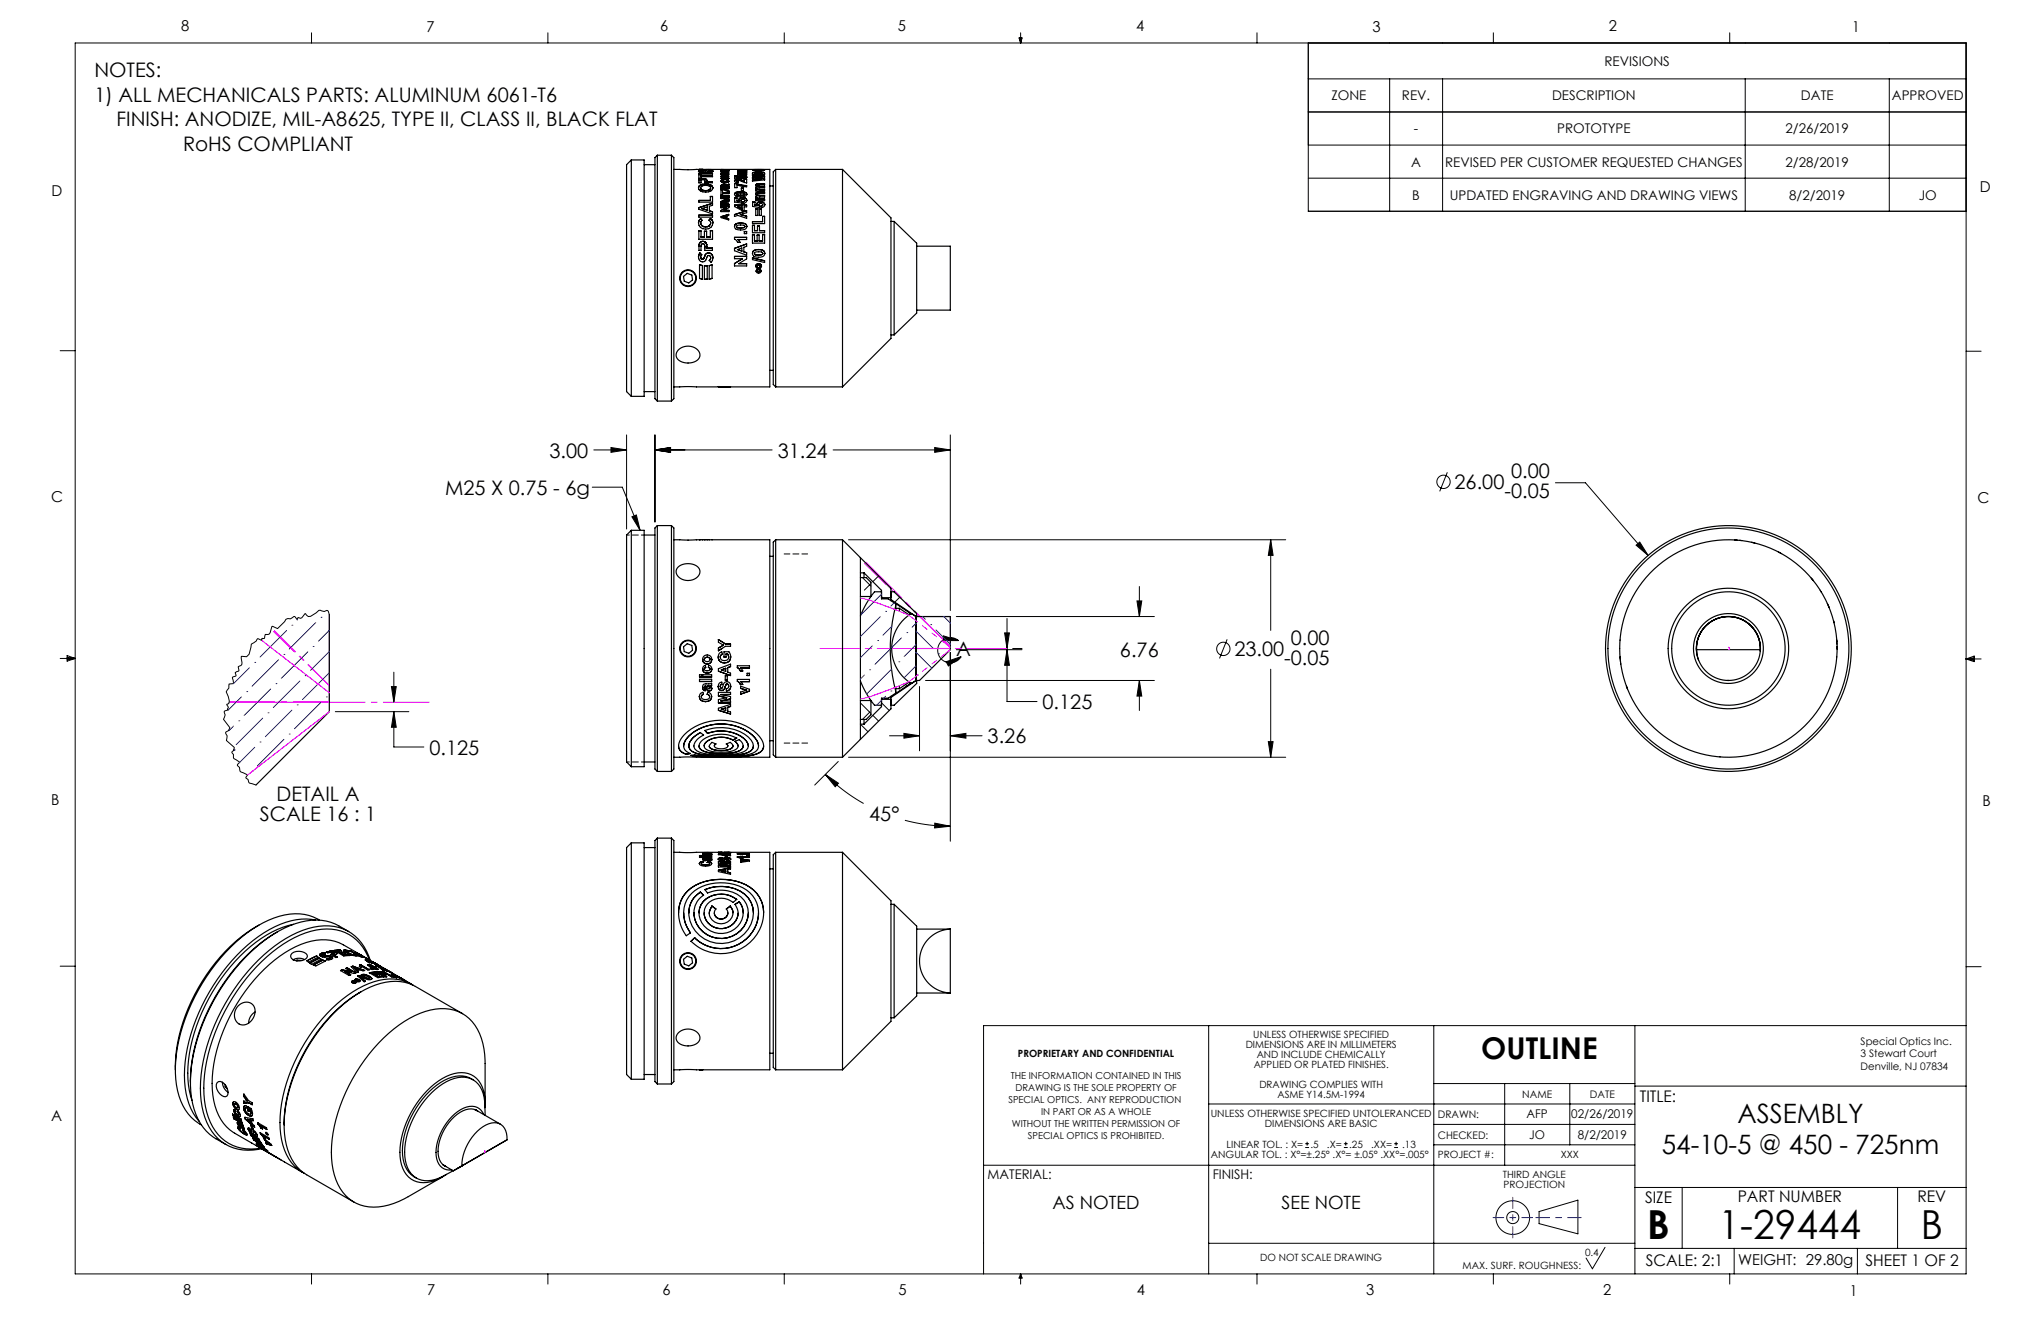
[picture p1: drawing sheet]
<svg xmlns="http://www.w3.org/2000/svg" width="432mm" height="279mm" viewBox="0 0 432 279" stroke-linecap="round" stroke-linejoin="round" font-family="sans-serif">
<defs><g id="words">
<g font-size="8.5">
<text x="348.5" y="262">B</text>
<text x="363.6" y="262">1-29444</text>
<text x="406.4" y="262">B</text>
</g>
<text font-size="6.3" x="313.4" y="223.9">OUTLINE</text>
<g font-size="5.6">
<text x="367.6" y="237.5">ASSEMBLY</text>
<text x="351.6" y="244.1">54-10-5 @ 450 - 725nm</text>
</g>
<g font-size="4.2">
<text x="20" y="16.3">NOTES:</text>
<text x="20" y="21.5">1) ALL MECHANICALS PARTS: ALUMINUM 6061-T6</text>
<text x="24.7" y="26.8">FINISH: ANODIZE, MIL-A8625, TYPE II, CLASS II, BLACK FLAT</text>
<text x="38.7" y="32">RoHS COMPLIANT</text>
<text x="116.2" y="96.8">3.00</text>
<text x="164.5" y="96.8">31.24</text>
<text x="319.7" y="101.2">0.00</text>
<text x="94.2" y="104.6">M25 X 0.75 - 6g</text>
<text x="307.7" y="103.5">26.00</text>
<text x="318.3" y="105.3">-0.05</text>
<text x="273.1" y="136.5">0.00</text>
<text x="202.3" y="138.7">A</text>
<text x="236.9" y="139">6.76</text>
<text x="261.1" y="138.8">23.00</text>
<text x="271.7" y="140.6">-0.05</text>
<text x="220.6" y="150">0.125</text>
<text x="90.8" y="159.6">0.125</text>
<text x="208.9" y="157.2">3.26</text>
<text x="55" y="173.6">SCALE 16 : 1</text>
<text x="58.5" y="169.4">DETAIL A</text>
<text x="183.9" y="173.6">45°</text>
</g>
<g font-size="3.9">
<text x="222.7" y="255.8">AS NOTED</text>
<text x="271.1" y="255.8">SEE NOTE</text>
</g>
<g font-size="3.4">
<text x="346.9" y="233">TITLE:</text>
<text x="348" y="254.3">SIZE</text>
<text x="367.6" y="254.3">PART NUMBER</text>
<text x="405.7" y="254.3">REV</text>
<text x="348.2" y="267.8">SCALE: 2:1</text>
<text x="394.7" y="267.8">SHEET 1 OF 2</text>
</g>
<g font-size="3.2">
<text x="38.3" y="6.7">8</text>
<text x="90.2" y="6.7">7</text>
<text x="139.7" y="6.5">6</text>
<text x="190" y="6.5">5</text>
<text x="240.4" y="6.5">4</text>
<text x="290.4" y="6.7">3</text>
<text x="340.4" y="6.5">2</text>
<text x="391.9" y="6.7">1</text>
<text x="10.9" y="41.6">D</text>
<text x="418.9" y="40.7">D</text>
<text x="10.9" y="106.3">C</text>
<text x="418.4" y="106.4">C</text>
<text x="10.8" y="170.2">B</text>
<text x="419.4" y="170.6">B</text>
<text x="10.8" y="237.2">A</text>
<text x="367.7" y="267.6">WEIGHT: 29.80g</text>
<text x="38.8" y="273.8">8</text>
<text x="90.4" y="273.8">7</text>
<text x="140.2" y="273.8">6</text>
<text x="190.1" y="273.9">5</text>
<text x="240.5" y="273.8">4</text>
<text x="289" y="273.9">3</text>
<text x="339.1" y="273.8">2</text>
<text x="391.4" y="274.1">1</text>
</g>
<g font-size="2.8">
<text x="339.4" y="13.9">REVISIONS</text>
<text x="281.7" y="21.2">ZONE</text>
<text x="296.6" y="21.2">REV.</text>
<text x="328.4" y="21.2">DESCRIPTION</text>
<text x="381" y="21.2">DATE</text>
<text x="400.2" y="21.2">APPROVED</text>
<text x="299.1" y="28.2">-</text>
<text x="329.4" y="28.2">PROTOTYPE</text>
<text x="377.8" y="28.2">2/26/2019</text>
<text x="298.6" y="35.2">A</text>
<text x="305.7" y="35.2">REVISED PER CUSTOMER REQUESTED CHANGES</text>
<text x="377.8" y="35.2">2/28/2019</text>
<text x="298.8" y="42.2">B</text>
<text x="306.7" y="42.2">UPDATED ENGRAVING AND DRAWING VIEWS</text>
<text x="378.5" y="42.2">8/2/2019</text>
<text x="405.9" y="42.2">JO</text>
<text x="208.9" y="249.3">MATERIAL:</text>
<text x="256.6" y="249.3">FINISH:</text>
</g>
<g font-size="2.5">
<text x="323" y="236.6">AFP</text>
<text x="332.4" y="236.6">02/26/2019</text>
<text x="323.5" y="240.9">JO</text>
<text x="333.8" y="240.9">8/2/2019</text>
</g>
<g font-size="2.2">
<text x="393.6" y="221">Special Optics Inc.</text>
<text x="393.6" y="223.6">3 Stewart Court</text>
<text x="393.6" y="226.3">Denville, NJ 07834</text>
<text x="322.1" y="232.2">NAME</text>
<text x="336.4" y="232.2">DATE</text>
<text x="304.2" y="236.5">DRAWN:</text>
<text x="304.2" y="240.8">CHECKED:</text>
</g>
<g font-size="2.1">
<text x="263.5" y="221.6">DIMENSIONS ARE IN MILLIMETERS</text>
<text x="265.2" y="219.5">UNLESS OTHERWISE SPECIFIED</text>
<text x="215.4" y="223.7">PROPRIETARY AND CONFIDENTIAL</text>
<text x="265.2" y="225.8">APPLIED OR PLATED FINISHES.</text>
<text x="265.9" y="223.7">AND INCLUDE CHEMICALLY</text>
<text x="266.4" y="230">DRAWING COMPLIES WITH</text>
<text x="270.3" y="232.2">ASME Y14.5M-1994</text>
<text x="256.1" y="236.4">UNLESS OTHERWISE SPECIFIED UNTOLERANCED</text>
<text x="267.6" y="238.5">DIMENSIONS ARE BASIC</text>
<text x="256.2" y="244.8">ANGULAR TOL. : X°=±.25° .X°= ±.05° .XX°=.005°</text>
<text x="259.5" y="242.7">LINEAR TOL. : X=</text>
<text x="277.2" y="242.7">.5</text>
<text x="280.7" y="242.7">.X=</text>
<text x="285.4" y="242.7">.25</text>
<text x="290.1" y="242.7">.XX=</text>
<text x="296.6" y="242.7">.13</text>
<text x="304.2" y="244.9">PROJECT #:</text>
<text x="330.2" y="244.9">XXX</text>
<text x="317.9" y="249.2">THIRD ANGLE</text>
<text x="318.1" y="251.3">PROJECTION</text>
<text x="266.6" y="266.8">DO NOT SCALE DRAWING</text>
<text x="309.4" y="268.4">MAX. SURF. ROUGHNESS:</text>
<text x="335.3" y="265.6">0.4</text>
</g>
<g font-size="2">
<text x="213.3" y="233.4">SPECIAL OPTICS. ANY REPRODUCTION</text>
<text x="213.8" y="228.3">THE INFORMATION CONTAINED IN THIS</text>
<text x="214.8" y="230.8">DRAWING IS THE SOLE PROPERTY OF</text>
<text x="214.1" y="238.4">WITHOUT THE WRITTEN PERMISSION OF</text>
<text x="220.3" y="235.9">IN PART OR AS A WHOLE</text>
<text x="217.5" y="240.9">SPECIAL OPTICS IS PROHIBITED.</text>
</g>
</g></defs>
<g fill="none" stroke="#000" stroke-width=".21">
<path d="M15.9 9.1h400.1v260.3h-400.1zM65.9 6.9v2.2M115.9 6.9v2.2M165.9 6.9v2.2M215.6 8h.6l-.3 1.1zM215.7 8l.2 1.1M215.9 6.9v2.2M216 8l-.1 1.1M265.9 6.9v2.2M276.8 9.1v35.6h139.2M276.8 16.7h139.2M294 16.7v28"/>
<path d="M305.2 16.7v28M315.9 6.9v2.2M365.9 6.9v2.2M369.2 16.7v28M399.7 16.7v28M276.8 23.7h139.2M276.8 30.7h139.2M276.8 37.7h139.2M12.7 74.2h3.2M416 74.3h3.1M125.6 95.2h7M129.3 94.7l3.3 .5-3.3 .5z"/>
<path d="M132.6 92v19.9M138.6 95.2l3.3-.5v1zM138.6 92v18.4M138.6 95.2h24.8M176.3 95.2h24.7M197.7 94.7l3.3 .5-3.3 .5zM201 92v37.1M306.2 99.9l-1.6 4M125.3 103h6.4l3.7 9.2M133.7 109.3l.9-.4 .8 3.3zM179.5 114.2h92.5M268.8 114.2l.5 3.3h-1z"/>
<path d="M268.8 114.2v19.1M329.1 102.1h6.3l13.3 15.4M346.1 115.3l.8-.7 1.8 2.9zM12.7 139.3h3.2M14.2 139l1.7 .3M14.2 138.7l1.7 .6-1.7 .5zM15.9 139.3l-1.7 .2M69.7 130l-.4-.9-.7 .2-.9-.2h-.2l-1.8 1.3a1.3 1.3 0 0 1-1.2-.6l-.6 .9-.3 .1-.6-.2-.1 .5-.6-.7-.9 .5-.5-.1-.4 .2-.3 .5-1.5 1.5-1.1-.5-.6 1.6-.9 .1-.2 .8-.5 .1v.4l-.9-.4a2.05 2.05 0 0 1-1.3 1.1l-.5 2.2-.5 .5h-1.2l.2 1.2a.83 .83 0 0 1-.8 .9l.1 .8-.8 .5 .2 .7-.7 .3 .2 1.3-.9 .1-.1 .8-.5 .8 .6 2-.1 .5-.4 .2a.69 .69 0 0 1 .2 1l.1 .1-.9 .4a1.4 1.4 0 0 1-.1 1.6l1.3 1.8-.2 .4 .1 .1-.8 .6a1.4 1.4 0 0 1 .2 1.6l1.7 1.5-.2 .5h.2l-.5 .5a1.19 1.19 0 0 1 .3 1.2l1.3 .9-.5 .6a1.33 1.33 0 0 1 .6 1.3l1.6 .8-.4 .6a1.16 1.16 0 0 1 .7 1l1.5 .5M182.5 122.2l1.8 1.8M184.3 123.4l-1.4 1.4M185.9 121.8l-1.2 1.2M186.5 126.2l.2 .2"/>
<path d="M190.4 126.3l-1.1 1.1M199.6 134.5l3.2 1h-3.4zM200.2 140l3.1-1.1-2.7 2zM201 138v39.9M202.3 130.4h41.9M202.3 137.4h13.9M202.8 135.5a2.67 2.67 0 0 0-3.9 .4 2.67 2.67 0 0 0 .7 3.8 2.67 2.67 0 0 0 3.7-.8M212.5 133.9h1.1l-.6 3.3zM213 137.4l.6 3.3h-1.1zM213 137.4v11h6.4M213 130.8v6.4M214.2 137.2h2"/>
<path d="M240.5 127.1h1.1l-.6 3.3zM241 124.1v6.3M259.6 135.2l-1.6 4.1M416 139.4h3.1M416 139.4l1.7-.6v1.1zM416 139.4l1.7 .2M417.7 139.1l-1.7 .3M70.9 150.5h15.6M82.8 145.2h1l-.5 3.3zM83.3 150.5l.5 3.3h-1zM83.3 150.5v7.5h6.4M83.3 142.2v6.3"/>
<path d="M182 148.7l2.3 2.2M182 153.2l1.6 1.6M184 150.6l-1.5 1.6M184.7 151.3l1.2 1.2M186.5 148.6l1.6 1.7M188.2 155.6h6.3M191.2 155.1l3.3 .5-3.3 .5zM191.6 144.8l.3 .3M194.5 145.2v13.6M195.8 143.9h48.4M201 155.6l3.4-.5v1zM201 155.6h6.8"/>
<path d="M241 143.9l.6 3.3h-1.1zM241 143.9v6.4M268.3 156.9h1l-.5 3.3zM268.8 141.5v18.7M174.6 163.8l2.8 1.9-.7 .7zM174.6 163.8a37.4 37.4 0 0 0 8.1 6.1M177.3 161.1l-4.9 4.9M179.5 160.2h92.5M191.4 173.5a37.4 37.4 0 0 0 9.6 1.3M197.8 174.1l3.2 .7-3.3 .3zM12.7 204.4h3.2M255.7 216.9v52.5"/>
<path d="M303.3 216.9v52.5M345.9 216.9v52.5M416 204.5h3.1M416 216.9h-207.9v52.5M255.7 233.5h90.2M303.3 237.8h42.6M303.3 229.2h42.6M318.3 229.2v17.3M332.1 229.2v12.9M345.9 229.7h70.1M208.1 246.5h137.8M276.1 242.7h.8"/>
<path d="M276.1 241.9h.8M276.5 241.5v.8M284.3 242.7h.8M284.3 241.9h.8M284.7 241.5v.8M295 242.7h.8M295 241.9h.8M295.4 241.5v.8M303.3 242.1h42.6M325.6 256.3l8.2-2.5v7.2l-8.2-2.2zM345.9 251.2h70.1M355.9 251.2v12.8"/>
<path d="M401.5 251.2v12.8M65.9 269.4v2.2M115.9 269.4v2.2M165.9 269.4v2.2M215.9 269.4v2.2M215.9 269.4l.3 .9h-.6zM255.7 263h90.2M265.9 269.4v2.2M315.9 269.4v2.2M339.6 263.8l-2.7 4.6-1.3-2.3M345.9 264h70.1M365.9 269.4v2.2"/>
<path d="M366.9 264v5.4M393 264v5.4"/>
<circle cx="305.4" cy="101.9" r="1.41"/>
<circle cx="258.8" cy="137.2" r="1.41"/>
<circle cx="320" cy="257.5" r="1.28"/>
<circle cx="320" cy="257.5" r="3.6"/>
</g>
<path d="M48.5 148.5h42.3" fill="none" stroke="#f0f" stroke-width=".21" stroke-dasharray="15.2 1.3 1.3 1.3" stroke-dashoffset="5.5"/>
<path d="M69.7 145l-11.6-11.6" fill="none" stroke="#f0f" stroke-width=".21" stroke-dasharray="15.2 1.3 1.3 1.3" stroke-dashoffset="9"/>
<path d="M69.7 145l-11.9-11.4" fill="none" stroke="#f0f" stroke-width=".21" stroke-dasharray="15.2 1.3 1.3 1.3" stroke-dashoffset="8.9"/>
<path d="M55.4 135.5l14.3 11M69.7 130v18.5h-21.2M193.8 130.4h7.2v6.8h-7.2zM365.7 136.9a.25 .25 0 0 1 .2 .3 .25 .25 0 0 1-.2 .2M69.7 150.5l-17.3 13.4M102.5 243.4l.2 .1-.2 .3" fill="none" stroke="#f0f" stroke-width=".25"/>
<path d="M324.9 257.5h9.6" fill="none" stroke="#00f" stroke-width=".21" stroke-dasharray="15.2 1.3 1.3 1.3" stroke-dashoffset="12.3"/>
<path d="M324.2 257.5h-8.3" fill="none" stroke="#00f" stroke-width=".21" stroke-dasharray="15.2 1.3 1.3 1.3" stroke-dashoffset="13"/>
<path d="M320 253.2v8.6" fill="none" stroke="#00f" stroke-width=".21" stroke-dasharray="15.2 1.3 1.3 1.3" stroke-dashoffset="12.8"/>
<path d="M173.4 137.2h39.6" fill="none" stroke="#f0f" stroke-width=".21" stroke-dasharray="15.2 1.3 1.3 1.3" stroke-dashoffset="6.9"/>
<path d="M201 136.7l-17.8-17.8" fill="none" stroke="#f0f" stroke-width=".21" stroke-dasharray="15.2 1.3 1.3 1.3" stroke-dashoffset="4.6"/>
<path d="M201 136.7l-18.1-17.5" fill="none" stroke="#f0f" stroke-width=".21" stroke-dasharray="15.2 1.3 1.3 1.3" stroke-dashoffset="4.5"/>
<path d="M170.9 117.2h-5M170.9 157.2h-5" fill="none" stroke="#000" stroke-width=".21" stroke-dasharray="1.3 .6" stroke-dashoffset=".1"/>
<path d="M132.6 113.2h3.7M132.6 161.2h3.7" fill="none" stroke="#000" stroke-width=".21" stroke-dasharray="1.3 .6" stroke-dashoffset=".7"/>
<g fill="#000">
<path d="M133.7 109.3l.9-.4 .8 3.3z"/>
<path d="M129.3 94.7l3.3 .5-3.3 .5zM138.6 95.2l3.3-.5v1zM138.6 95.2l3.3-.5v1zM197.7 94.7l3.3 .5-3.3 .5zM174.6 163.8l2.8 1.9-.7 .7zM197.8 174.1l3.2 .7-3.3 .3zM201 155.6l3.4-.5v1zM191.2 155.1l3.3 .5-3.3 .5zM241 143.9l.6 3.3h-1.1zM240.5 127.1h1.1l-.6 3.3zM268.8 114.2l.5 3.3h-1zM268.3 156.9h1l-.5 3.3zM212.5 133.9h1.1l-.6 3.3zM213 137.4l.6 3.3h-1.1z"/>
<path d="M346.1 115.3l2.6 2.2-1.8-2.9zM83.3 150.5l.5 3.3h-1zM82.8 145.2h1l-.5 3.3z"/>
<path d="M199.6 134.5l3.2 1h-3.4zM200.2 140l3.1-1.1-2.7 2z"/>
</g>
<g fill="none" stroke="#000" stroke-width=".25">
<path d="M133.6 33.8h2.7v50h-2.7M133.6 33.8v50M133.6 33.8l-1 1v48l1 1M136.3 34.8h2.3M139.1 32.8l-.5 .5v51l.5 .5M139.1 32.8v52M139.1 32.8h3M142.1 32.8v52M142.1 32.8l.5 .5v51l-.5 .5M142.6 35.8h1.2M147.8 36.2a3.4 3.4 0 0 0 3 0M147.8 36.2h.1"/>
<path d="M147.8 35.9h.1M147.8 36.7h2.9v.1h-2.9zM147.8 36.9h.5v.3h2.4v.2h-2.4v.3h-.5zM147.8 36.7h2.9M147.9 39.4v.7a2.03 2.03 0 0 0 2.8 0l.1-.4-.1-.3M147.9 38.7h.4M147.9 38.7h.1M147.9 39.4h.1M147.9 36.1l-.1 .1M147.9 36.1h.1M148 35.8h-4.2M148 35.8h.3"/>
<path d="M148 37.9l-.1 .8M148 37.9h.1M148.1 35.8h.2M148.1 35.8h.6h-.4M148.1 35.9h.4h-.2M148.1 35.9h-.3M148.1 35.9h.1M148.2 39.1l-.3 .3M148.2 39.2l-.3 .2M148.2 39.1v.1M148.2 36.1h.3l-.3 .1M148.2 36.1h-.3"/>
<path d="M148.2 36.1h.1M148.2 36.2l.1 .1M148.2 36.2h.1M148.2 39.8l.1 .2M148.3 37.8l-.3 .1M148.3 37.8h.1M148.3 38.7h.1M148.3 37.2h2.4M148.3 36.3l.2 .1M148.3 40l.2 .2M148.3 40v-.4a1.39 1.39 0 0 1 2.1 .1l-.1 .3M148.3 36.3h.1"/>
<path d="M148.3 40h.1M148.3 35.9h.1M148.3 36h.1M148.3 35.9v.1M148.4 35.9l.2 .1M148.4 35.9v.1M148.5 36.4h.4M148.6 36h.1M148.7 35.8h-.4M148.7 39h1.2M148.7 39l-.5 .1M148.7 39l-.5 .2"/>
<path d="M148.7 39h.1M148.7 37.8h.4M148.7 37.8h-.4M148.7 37.8h.1M148.7 35.8h14.2v46h-10.2M148.8 35.9l-.2 .1M148.8 35.9v.1M148.9 36.4h.4M149 35.9h.1M149 35.9l-.2 .1M149.1 35.9h-.1M149.1 35.9h.1"/>
<path d="M149.1 38.4v.3M149.1 38.7h.1M149.1 38.3a.45 .45 0 0 0-.6-.3 .45 .45 0 0 0-.2 .7M149.1 38.3v.1M149.1 38.3h.1M149.1 37.8l.3 .1M149.1 37.8h.1M149.2 35.9h-.1M149.2 35.9h.1M149.3 36.4h.1M149.3 36.4h-.4M149.4 37.9l.1 .2"/>
<path d="M149.4 37.9h.1M149.5 35.9h-.3M149.5 35.9h.1M149.5 38.1v.2M149.5 38.1h.1M149.5 38.4h1.2v.3h-1.6M149.5 38.3v.1M149.5 38.4h1.2M149.7 36.4h.1M149.7 36.4h-.4M149.9 35.9h.4M149.9 35.9h-.4"/>
<path d="M149.9 35.9h.1M149.9 39l.5 .2M149.9 39h.1M150 36.4h-.3M150.3 36.3l-.3 .1M150.3 40h.1M150.3 40l-.3 .2M150.3 36h-.2M150.3 36h.1M150.3 35.9h.3M150.3 35.9h.1M150.3 36l.4 .1"/>
<path d="M150.3 36l-.3 .1 .4 .1M150.3 36v.1M150.4 35.9h-2.6M150.4 35.9l-.1 .1M150.4 36.2l-.1 .1M150.4 39.8l-.1 .2M150.4 36.2h.1M150.4 39.2l.3 .2M150.6 35.9h-.3M150.6 35.9h.2M150.7 36.1l.1 .1M150.7 36.1h.1"/>
<path d="M150.7 39.4h.1M150.8 35.9l-.8 .1h.3M150.8 35.9h.1M150.8 36.2h.1M152.5 39.7h1.7v.2h-.2v.4l.2 .1v.2l-1.7-.7zM152.5 39.2v.4h1.7v-.2h-.4M152.5 39.2v.1M152.5 39.3v.1M152.6 37.7l.2 .2 .6 .1M152.6 38.3l.2 .3 .6 .1M152.6 38.3v.1M152.6 37.2v.1"/>
<path d="M152.6 36.1h.1M152.6 36h1M152.6 35.9h.1M152.6 37.4h.1M152.6 36h1.6M152.6 35.8l.9 .1M152.6 35.9h.7M152.6 36.9h1.6M152.6 38.2v.1M152.6 38.2v.2M152.6 37.6v.1M152.6 37.6h.1"/>
<path d="M152.6 36.6v.2h1.6l-.6-.1M152.6 36.6h.1M152.7 36.5l-.1 .1M152.7 36.5v.1M152.8 38.1l.2 .1-.2 .1M152.8 38.1l-.2 .1M152.8 38.1h.1M152.8 37.5l-.2 .1M152.8 37.5h.1M152.8 37.7v.1M152.8 38.3v.1M152.8 38.4h.1"/>
<path d="M152.8 36.7l.3-.1 .3 .1M152.8 36.7h.6M152.8 36.7h.1M152.8 37.8l.2 .1M152.8 37.8h.1M152.8 39.3l.1 .1M152.8 38.4l.2 .1M152.9 39.4h.1M152.9 39.4h.5M152.9 36.5h-.2M152.9 36.5l-.2 .1M152.9 36.5h.1"/>
<path d="M152.9 36.3h.7v.1zM152.9 36.3h.1M153 37.8v.1M153 37.8l.4 .1M153 38.5l.4 .1M153 39.9h.6v.2M153 39.9l.6 .3M153 39.9h.1M153 37.5h-.2M153 37.5h.1M153 37l1.2-.1h-1.6l.7 .2M153 37h.1"/>
<path d="M153 37l.8 .1M153 37.2l1.2 .1h-1.6M153 37.2l1.2 .1M153.1 36.1h1.1h-1.6M153.1 36.1h.1M153.1 36.5h.1M153.1 36.5h-.2M153.1 36.5h.2M153.3 35.9h-.7M153.3 37.1l-.7 .1M153.3 37.1l-.7 .2M153.3 36.5h.2"/>
<path d="M153.3 36.5l.2 .1M153.3 36.5h.1M153.4 37.5h.1M153.4 37.5h-.4M153.4 38h.1M153.4 37.9h.1M153.4 37.6l-.6 .1M153.4 38.5h.1M153.4 38.7h.1M153.4 37.6h.1M153.4 37.6l.5 .1M153.4 37.5h.3"/>
<path d="M153.4 39.4l-.3-.3-.2 .1v.2M153.4 39.4h.1M153.4 39.3v.1M153.4 36.7h.1M153.5 36.5v.1M153.5 36.5l.1 .1M153.5 35.9h.7zM153.5 35.9h-.9M153.6 38.5l-.2 .1M153.6 37.9h.1M153.6 37.9h-.2M153.6 36.6v.1"/>
<path d="M153.6 36.6h.1M153.6 36l-1 .1M153.6 36h.1M153.6 36.7h.1M153.7 39.2l.5-.3v.3l-.4 .2M153.7 39.2a.75 .75 0 0 0-1.2 0M153.7 39.2h.1M153.7 37.5h.1M153.7 37.5h.3M153.8 37.1h.1M153.8 37.1l-.8 .1M153.8 38.5h-.2"/>
<path d="M153.8 38.5h.1M153.8 36.2v.2M153.8 36.4h.4M153.8 36.4h.1M153.8 37.8v.1M153.8 37.9h-.2M153.8 37.8l-.2 .1M153.8 39.4h.1M153.9 38.4l-.1 .1M153.9 38.4h.1M153.9 37.8l-.1 .1M153.9 37.8h.1"/>
<path d="M153.9 38.3v.1M153.9 37.7v.1M154 37.5l.1 .1M154 37.5h.1M154 38.1l-.2 .1 .1 .1M154 38.1h.1M154 38.1l.1 .1M154.1 37.6l.1 .1M154.1 38.2l.1 .1M154.1 38.2l.1 .2M154.1 37.6h.1M154.2 36.2l-1.6 .1 1.6 .2"/>
<path d="M154.2 36.4v.1M154.2 36h.1M154.2 36l-1.1 .1M154.2 38.3l-.2 .3-.6 .1M154.2 38.3v.1M154.2 37.7l-.2 .2-.6 .1M154.2 39l-.5 .2M155.4 38.3l.5 .3h.3v-.2M155.4 38.8l2.6 .4v.2a2.37 2.37 0 0 1-2.1-.3v.6h-.5zM155.4 37.2h.5M155.4 37.7h.1M155.8 38.8h.1"/>
<path d="M155.8 38.3l.4 .1M155.8 38.3l.2-.2a2.41 2.41 0 0 1 1.6 .5l.4 .1M155.9 37.5v-.3h-.5v.5M155.9 37.5l.5 .1M155.9 37.5h.1M156.1 36.1h.2M156.1 36.2l.2 .1M156.1 36.7l.3 .2M156.1 36.2v.1M156.1 37.9l.6 .1M156.1 37.9l-.5 .1-.2 .3M156.1 37.9h.1"/>
<path d="M156.3 37.4l.1 .1M156.3 36.3l-.2 .2h1.9v-.2h-1M156.3 36.1l-.2 .1M156.3 36.1l-.2 .2M156.3 36.3l-.2 .1M156.4 36.9h-.3v.1h1.9v-.1h-.9M156.4 36.9h-.3M156.4 37.5v.1M156.4 36l-.3 .1M156.4 36.3h.6M156.4 36.1h.7M156.4 36.8l.7 .1"/>
<path d="M156.4 36.1l.7 .1M156.4 36.3l.6 .1M156.4 36.3h.1M156.7 37.5l.2 .1M156.7 37.5l.4-.2 .5 .2M156.7 38l.8 .3M156.7 38h.1M156.8 36h1.2zM156.8 36h-.4M156.8 36.6l-.7 .1M156.8 36.6h1.2v.1l-1.6 .1M156.8 36.6h1.2"/>
<path d="M156.8 36.6h.1M156.8 39.8h.5v.5h-.5zM156.8 39.8h.5M156.9 36l-.5 .1M156.9 37.6l-.1 .2-1.4-.1M157 36.3v.1M157 36.4h1M157.1 36.1l.9 .1-1.6 .1M157.1 36.1v.1M157.1 36.2h.9M157.1 36.9h.9M157.1 36.9h.1"/>
<path d="M157.1 37.2h.6M157.1 37.2h-.6l-.2 .2M157.1 37.2l-.8 .2M157.1 37.2h.1M157.5 38.3v-.4h.5v.8M157.5 38.3h.1M157.6 37.5l-.4 .1M157.6 37.5h.1M157.7 37.2l.3 .3M157.7 37.2h.1M158 38.7h.1M158 37.5l-.2 .2-.6 .1v-.2l.4-.1"/>
<path d="M159.2 35.9l1.3 .1M159.2 37.7v.1M159.2 38.3h.1M159.2 37.7l1.8 .2M159.2 36.5v.1M159.2 36.6v.1M159.2 36.5v.2M159.5 35.9h-.3M159.5 35.9h.1M159.6 36.8v-.1a.58 .58 0 0 1 .9-.2h.7l.1 .3M159.6 35.9h.3M159.6 35.9h.1"/>
<path d="M159.6 36.8h1.7M159.6 36.8h.1M159.8 37.6l2 .2v.2M159.8 37.6h.1M159.9 39.2l.2 .3M159.9 39.8l.2 .3M159.9 39.8h.1M159.9 39.2h.1M159.9 35.9l.6 .1M159.9 35.9h.6M159.9 35.9h.1M159.9 36h.4v.3h-.4z"/>
<path d="M160.1 39.5l-.2 .3M160.1 39.5h.1M160.2 38.9l-.3 .3M160.2 38.9h.1M160.2 39.9l.1 .1 .5 .1M160.2 39.3l.7 .2M160.2 39.9h.1M160.2 39.3h.1M160.5 35.9h1M160.5 35.9h-1M160.5 35.9h-.9M160.5 35.9h.9"/>
<path d="M160.5 35.9h.1M160.5 35.9v.1M160.5 36.4l-1.3 .1M160.5 36.4l-1.3 .2M160.5 36.4h.1M160.5 36.4h.5M160.6 38.9h1.2v.2h-1.3l-.3 .2M160.6 38.9h-.4M160.6 38.9h1.2M160.6 36h.5v.3h-.5zM160.9 39.5h.9v.2h-1.4l-.2 .2M160.9 39.5h.1"/>
<path d="M160.9 39.5h.9M161 37.9l-1.8 .2v.2M161 37.9h.1M161 37.3l-1.8-.1v-.2l2.6 .2v.2M161 37.3l-1.8 .2v.2M161 37.3h.1M161 36.4l.5 .1M161 36.4h.1M161.3 36.8h.1M161.4 35.9l-.9 .1M161.4 35.9h-.9M161.4 35.9h.1"/>
<path d="M161.5 36.5l.2 .1M161.5 35.9h.3M161.5 35.9h.1M161.7 36.5l.1 .4h-2.6v-.2M161.7 36.5v.1M161.8 38l-2.6 .3M161.8 37.4l-2 .2M161.8 37.4v.1M161.8 38v.1M161.8 35.9l-1.3 .1M162.9 39.3h.7M164.1 35.8l-.5 .5v45l.5 .5"/>
<path d="M164.1 35.8v46M164.1 35.8h14.1M178.2 35.8l10.3 10.3v25.5l-10.3 10.2M178.2 35.8v46M132.6 54h.1M144.6 58.5l.8-.7 1 .4 .1 1-.8 .6-.9-.3zM147.8 47.1a1.53 1.53 0 0 0 1.5 1.4 1.53 1.53 0 0 0 1.5-1.4M147.8 54.3a.9 .9 0 0 0 .8 1.1 .9 .9 0 0 0 1-1l.1-.3a.4 .4 0 0 1 .5 0 .4 .4 0 0 1 .2 .4M147.8 47.1h.1M147.8 54.3h.1M147.8 53.9v.4M147.8 53.9h.1"/>
<path d="M147.8 42.4h2.5v-.8h.4v1.2h-2.9zM147.8 45.5h2.9v.4h-2.9zM147.8 45.5h2.9M147.9 46.7l-.1 .4M147.9 46.7h.1M147.9 51.7v1.3h.4v-.7a.47 .47 0 0 1 .1-.6 .47 .47 0 0 1 .7 .1v.4M147.9 51.7h.1M148 56l.6 .2v2.8l-.6-.1zM148 51.3l-.1 .4M148 51.3v.1M148.1 53.5l.4 .4-.3 .5M148.1 53.5l-.3 .4"/>
<path d="M148.1 53.5h.1M148.2 46.3l.3 .3-.3 .5M148.2 46.3l-.3 .4M148.2 46.3h.1M148.2 47.1l.1 .4M148.2 54.4l.1 .2M148.2 47.1h.1M148.2 54.4h.1M148.3 54.6v.1M148.3 54.6h.1M148.3 51.1l-.3 .2M148.3 51.1h.1"/>
<path d="M148.3 50.1v-1.3h-.5v1.8h2.9v-1.8h-.4v1.3M148.3 50.1h.7M148.3 50.1h.1M148.3 47.5l.2 .2M148.3 47.5l.2 .3M148.3 47.5h.1M148.3 54.7l.1 .1M148.3 54.7h.1M148.4 54.8l.2 .1M148.4 54.8h.1M148.5 44.1l1.1-.3v.6M148.5 44.1l1.1 .3"/>
<path d="M148.5 44.1h.1M148.5 40.2l.8 .1M148.5 47.7l.4 .2M148.5 40.2h.1M148.5 47.7v.1M148.6 54.9h.1M148.7 51.1h.4M148.7 51.1h-.4M148.7 51.1h.1M148.8 54.8l-.2 .1M148.8 54.8h.1M148.9 47.9l.4 .1"/>
<path d="M148.9 47.9h.1M149 54.5h.1M149 54.5l-.2 .3M149 59.1h.3M149 50.1v-1.2h.5v1.2M149 50.1h.1M149.1 54.2l-.1 .3M149.1 54.2h.1M149.1 52.2v.8h1.6v-.5h-1.2M149.1 52.2h.1M149.1 51.1l.3 .3M149.1 51.1h.1"/>
<path d="M149.2 53.9l-.1 .3M149.2 53.9h.1M149.3 40.3h.1M149.3 48h.1M149.3 59.1h.1M149.4 51.4l.1 .3M149.4 51.4h.1M149.5 53.6l-.3 .3M149.5 53.6h.1M149.5 50.1h.8M149.5 50.1h.1M149.5 51.7v.8"/>
<path d="M149.5 51.7h.1M149.5 52.5h.1M149.6 59.1h-.3M149.6 59.1v-2.9h-.6v2.9M149.7 47.9h.1M149.7 47.9l-.4 .1M149.9 53.5l.4 .1M149.9 53.5l-.4 .1M149.9 53.5h.1M150 46.6l.4 .5M150 56.2l.6-.2v2.9l-.6 .1zM150 59h.1"/>
<path d="M150 40.2l-.7 .1M150 40.2h.1M150 47.7v.1M150 47.7l-.3 .2M150.1 44.6h.1M150.3 47.5l-.3 .2M150.3 47.5h.1M150.3 54.9h.1M150.3 42.4h-2.5M150.3 50.1h.1M150.3 53.6l.3 .2M150.3 53.6h.1"/>
<path d="M150.3 46.2l.4 .4M150.3 46.2l-.3 .4M150.3 46.2h.1M150.4 47.1l-.1 .4M150.4 54.5l-.1 .4M150.4 47.1h.1M150.4 54.5h.1M150.6 53.8l.2 .4M150.6 53.8h.1M150.7 46.6l.1 .5M150.7 46.6h.1M150.7 43l-2.9 .9v.4l2.9 1v-.5l-.6-.2"/>
<path d="M150.7 43v.4l-.6 .2v1M150.7 43l-2.9 .9M150.8 54.1v.4M150.8 54.1v.1M150.8 54.5l-.1 .6-.3 .4-.4-.4 .3-.2M150.8 47.1h.1M150.8 54.5h.1M152.5 41.4h1.7v.2h-1.7zM152.5 40.1l.4 .2v.5h1.3v.2h-1.3v.2h-.4zM152.5 41.8h1.7v.3l-1.7 .8v-.3l1.3-.6h-1.3zM152.5 43.2l1.7-.9v.3l-.2 .1v.5h.2v.3h-1.7zM152.6 45.8v.2l1.6 .5v-.2"/>
<path d="M152.6 45.8l1.6-.5v.3l-.4 .1v.5M152.9 40.8h.1M152.9 45.9l.7-.2v.4M152.9 45.9l.7 .2M153 43.2l.6-.3v.3M153 43.2h.6M153 43.2h.1M153.2 44.5h.1M153.6 46.1h.1M153.6 43.9h-1.1v-.2h1.7v.2l-1 .6M153.6 43.9l-1.1 .6v.3h1.7v-.3h-1M153.6 43.9h.1"/>
<path d="M153.6 40.1v.1M153.6 43.2h.1M153.8 46.2l.4 .1M153.8 46.2h.1M153.8 42l-1.3 .7M153.8 42h.1M154 40.3h.1M154 43.2h.1M155.4 47.9l.1 .3a1.82 1.82 0 0 0 2.5-.1v-.2M155.4 50.2h2.6v.5h-1.9l.4 .6h-.4l-.7-.7zM155.4 52.5l2.6-.9v.5l-.6 .2v1l.6 .2v.5l-2.6-1zM155.4 41.1l.1 .2a2.31 2.31 0 0 0 2.5-.1v-.1"/>
<path d="M155.4 47.9h.1M155.4 41.1h.1M155.7 47.4l-.3 .5M155.7 40.7l-.3 .4M155.7 47.4h.1M155.7 40.7h.1M155.8 47.9l.3 .3M155.8 47.9l.2-.2 .7-.1 .7 .1 .2 .2M155.8 47.9h.1M155.8 41.1l.3 .2M155.8 41.1l.2-.2h.7h.7l.2 .2M155.8 41.1h.1"/>
<path d="M155.9 42.5v-.6h-.5v.8l1.4 .2 .1-.3M155.9 42.5h.5M155.9 42.5h.1M156 52.8l.9-.3v.6M156 52.8l.9 .3M156 52.8h.1M156.1 48.2h.6M156.1 41.3h.6M156.1 41.3h.1M156.1 48.2h.1M156.1 45.2l-.7 .2v.4l.7-.2 1.9 .6v-.5l-.9-.2M156.1 45.2l1.9-.6v.4l-1.4 .4"/>
<path d="M156.1 45.2h.1M156.1 50.7h.1M156.2 43.7h.8v.5M156.2 43.7v.1M156.2 43.8l.8 .4M156.3 42.3l.1 .2M156.3 42.3h.1M156.3 55.8h.1M156.4 42.5h.1M156.6 45.4l.5 .1M156.6 45.4h.1M156.7 47.2l1 .2"/>
<path d="M156.7 47.2l-1 .2M156.7 40.6l1 .1M156.7 40.6l-1 .1M156.7 47.2h.1M156.7 40.6h.1M156.7 41.3h.1M156.7 48.2h.1M156.7 42.4l.2 .2M156.7 42.4l.4-.3 .3 .1 .2 .2M156.7 42.4l.2 .3M156.9 53.1h.1M157 43.4v-.3h.4v.3"/>
<path d="M157 43.4h-1.6v.3l1.6 .8h.4v-.8h.6v-.3h-.6M157 43.4h.1M157 44.2h.1M157.1 45.5h.1M157.1 54.7h-1.7v-.5h2.6v.6l-1.7 1M157.1 54.7l-1.7 1v.5h2.6v-.4h-1.7M157.1 54.7h.1M157.1 41.8l.6 .1M157.1 41.8l-.6 .1-.2 .4M157.1 41.8h.1M157.4 53.3h.1M157.4 43.4h.1"/>
<path d="M157.5 49h.5v.4h-.5zM157.6 42.4l-.4 .3M157.6 47.9l-.3 .3h-.6M157.6 47.9l-.3 .2-.6 .1M157.6 47.9h.1M157.6 41.1l-.3 .2h-.6M157.6 41.1h.1M157.6 42.4h.1M157.7 41.9l.3 .5M157.7 41.9h.1M157.7 47.4l.3 .5M157.7 40.7l.3 .4"/>
<path d="M157.7 47.4h.1M157.7 40.7h.1M158 42.4l-.1 .3-.4 .2-.3 .1v-.3M158 47.9h.1M158 42.4h.1M158 41.1h.1M159.2 46.9h2.1v-1.1h.5v1.5h-2.6zM159.2 53.6l.1 .3a1.7 1.7 0 0 0 2.5-.1v-.2M159.2 54.5l2.6 .7v.3l-2.6-.6zM159.2 53.6h.1M159.5 53l-.3 .6M159.5 53h.1"/>
<path d="M159.6 48.8v-1.1h-.4v1.5h2.6v-.4h-1.1M159.6 51v-1.4h-.4v1.8h2.6v-1.8h-.5v1.4M159.6 53.6l.3 .3M159.6 53.6l.1-.2a1.69 1.69 0 0 1 1.6 .1l.1 .1M159.6 53.6h.1M159.6 48.8h.6M159.6 51h.6M159.6 48.8h.1M159.7 43.4v-.7h-.5v1l1.4 .2 .1-.3M159.7 43.4h.5M159.7 43.4h.1M159.9 41l.2 .4"/>
<path d="M159.9 41.7l.2 .4M159.9 41.7h.1M159.9 41h.1M159.9 53.9h.6M159.9 53.9h.1M159.9 56.3l.4 .6M159.9 44.2h.4v1.4h-.4zM160 57.4a.52 .52 0 0 0 .5 .4 .52 .52 0 0 0 .5-.4M160 57.4h.1M160.1 43.2l.1 .2M160.1 43.2h.1M160.1 42.1h-.2v.3h1.9v-.3h-1"/>
<path d="M160.1 41.4l-.2 .3M160.1 40.1h-.2v.3h1.9v-.3h-1M160.1 41.4h.1M160.1 40.1h.1M160.1 42.1h.1M160.1 56.3l.4 .4M160.1 56.3h.1M160.1 56.3a.36 .36 0 0 1 .4-.3 .36 .36 0 0 1 .3 .3M160.2 40.7l-.3 .3M160.2 40.7h.1M160.2 51v-1.3h.4v1.3M160.2 41.8l.1 .2 .5 .1"/>
<path d="M160.2 41.1l.2 .2 .5 .1M160.2 41.8v.1M160.2 48.8v-1h.5v1M160.2 57.3l.3 .2M160.2 57.3h.1M160.2 57.3l.3-.3 .2 .3M160.2 48.8h.1M160.3 56.9l-.3 .5M160.3 56.9h.1M160.5 57.5h.1M160.5 55.8l.4 .1 .2 .4M160.5 55.8l-.4 .1-.2 .4"/>
<path d="M160.5 55.8h.1M160.5 52.8l1 .2M160.5 52.8l-1 .2M160.5 52.8h.1M160.5 53.9h.1M160.5 56.7h.1M160.5 43.3l.2 .3M160.5 43.3l.1-.2 .3-.1 .3 .1 .2 .2M160.5 43.3h.1M160.6 40.6h1.2v.4h-1.3l-.3 .1M160.6 40.6l-.4 .1M160.6 40.7h-.4"/>
<path d="M160.6 40.7h1.2M160.6 40.6v.1M160.6 51h.7M160.6 44.2h.5v1.4h-.5zM160.7 48.8h.1M160.7 56.9l.3 .5M160.7 56.9h.1M160.7 57.3l-.2 .2M160.7 57.3h.1M160.8 56.5l-.3 .2M160.8 56.5h.1M160.8 56.3v.2"/>
<path d="M160.8 56.3h.1M160.8 40.1h.1M160.8 42.1h.1M160.9 41.4h.9v.3h-1.4l-.2 .1M160.9 41.4h.1M160.9 42.7l.6 .1M160.9 42.7l-.6 .1-.2 .4M160.9 42.7h.1M161 57.4h.1M161.1 56.3l-.4 .6M161.3 46.9h.1M161.4 53.6l-.3 .3h-.6"/>
<path d="M161.4 53.6h.1M161.4 43.3h.1M161.5 42.8l.3 .5M161.5 42.8h.1M161.5 53l.3 .6M161.5 53h.1M161.8 43.3l-.2 .4-.6 .2v-.3l.4-.3M161.8 53.6h.1M161.8 43.3h.1M188.5 46.8h.7M189.2 46.8l4.7 4.6v14.8l-4.7 4.6M189.2 46.8v24"/>
<path d="M193.9 52.1h7.1v13.5h-7.1M143.5 74a2.82 2.82 0 0 1 4.6 .8 1.79 1.79 0 0 1-2 1.9 2.47 2.47 0 0 1-3.1-1.5l.1-.6zM162.9 78.3h.7M188.5 70.8h.7M136.3 82.8h2.3M139.1 84.8h3M152 81.8h.1M152 81.8h1M152 81.8h1.5M153 81.8h-10.4M153 81.8h.1M154.6 81.8h.1"/>
<path d="M164.1 81.8h14.1M132.6 118.4h.1M133.6 112.2v50M133.6 112.2h2.7v50h-2.7M133.6 112.2l-1 1v48l1 1M136.3 113.2h2.3M139.1 111.2v52M139.1 111.2l-.5 .5v51l.5 .5M139.1 111.2h3M142.1 111.2v52M142.1 111.2l.5 .5v51l-.5 .5M142.6 114.2h1.2"/>
<path d="M143.5 119.9a3.2 3.2 0 0 1 4.4 .4 1.89 1.89 0 0 1-1.8 2.4 2.39 2.39 0 0 1-3-2zM143.8 114.2h19.1v46h-20.3M148 114.2h.1M148.6 114.2h.1M150 114.2h.1M150.6 114.2h.1M162.9 117.7h.7M164.1 114.2l-.5 .5v45l.5 .5M164.1 114.2v46M164.1 114.2h14.1M178.2 114.2v46M178.2 114.2l10.3 10.2v2.4"/>
<path d="M182 118v38.4M367 114.2h.2M367.3 114.2h.2M367.4 114.2h.1M368 114.3h.5M370.6 114.7l.6 .2M376.3 116.8l.3 .1M376.9 117.1h.1M69.7 130v20.5l-15.5 15.5M144.6 136.8l.8-.6 1 .3 .1 1-.8 .7-.9-.4zM148.6 139.5l.3 .7 .7 .2M148.6 139.5h.1"/>
<path d="M149 139.5a.63 .63 0 0 0 .6 .4 .63 .63 0 0 0 .6-.4M149 139.5h.1M149.6 139l-.4 .1-.2 .4M149.6 139l.4 .1 .2 .4M149.6 139h.1M150.2 139.5h.1M150.6 139.5l-.3 .7-.7 .2M150.6 139.5a.97 .97 0 0 0-1-1 .97 .97 0 0 0-1 1M150.6 139.5h.1M152 139v-.4a.89 .89 0 0 1 .7-.7l.1 .5-.3 .2-.1 .4M152 139l.1 .6M152 139h.1"/>
<path d="M152 135.3v.5l1 .7M152 135.3l1.5 .9M152 135.3h.1M152.1 139.6a1.26 1.26 0 0 0 1.2 .6M152.1 139.6h.1M152.4 139a.9 .9 0 0 0 .9 .7 .9 .9 0 0 0 .9-.7M152.4 139h.1M153 136.5h.1M153.5 136.2h1.1v.5h-1.1l-1.5 .9v-.5l1-.6M153.5 136.2h.1M153.6 138.3v.7h-.4v-1.1h1l.4 1M153.6 138.3h.3"/>
<path d="M153.6 138.3h.1M153.9 138.3l.3 .7M153.9 138.3h.1M154.2 139h.1M154.6 138.9a1.21 1.21 0 0 1-1.3 1.3M154.6 138.9h.1M182 121.2h.8M182 122.2h1.3l1 1v3h-2.3M182.8 121.2v1M182.8 121.2l3.7 3.7v1.8h1.4l1.6 1v1M186.5 125.2h-1.5a19 19 0 0 0-3 5.1M186.5 126.4h2"/>
<path d="M188.5 126.8v.3M188.5 125.2h.7l4.7 4.6v.6M188.5 126.8l5.3 3.6h7.2v7l-6.5 6.5h-.7l-5.3 3.6M189.5 128.7v.3M189.5 128.2a35.9 35.9 0 0 0 0 18M189.5 128.7h.8M189.5 127.8h.2l2.8 1.9v.3h-.3M190.3 128.7v.6M190.3 128.7l1.9 1.3M192.2 130v.1M193 129.9h-.4a8.7 8.7 0 0 0 0 14.5h.4M193.9 130.4h-.1v13.5h.1"/>
<path d="M342.7 138.9h.1M342.7 135.4h.1M342.7 139l.1 .5M342.8 139.7v.2M358.9 137.4a6.8 6.8 0 0 0 6.8 6.5 6.8 6.8 0 0 0 6.7-6.5M358.9 137.4a6.8 6.8 0 0 1 6.8-7 6.8 6.8 0 0 1 6.7 7M358.9 137.4h13.5M372.4 137.8a6.8 6.8 0 0 0-6.8-7.4 6.8 6.8 0 0 0-6.6 7.6M372.4 137.4a6.8 6.8 0 0 0-7.9-6.9 6.8 6.8 0 0 0-5.2 9.1M383.2 122.3l.4 .5M385.1 124.9h.1M385.3 125.2l.1 .1"/>
<path d="M386.6 127.6v.1M386.7 127.8v.1M386.8 128l.1 .3M386.9 128.4h.1M387.9 131.4v-.1l.1 .4M388.6 135.4v.3M388.6 138.9h.1M388.6 136h.1M388.6 136.2h.1M388.7 136.7v.6M143.6 157.8a1.93 1.93 0 0 0 1.6 1.7M144.6 157.8a4.7 4.7 0 0 1 3.1-3.6 10.3 10.3 0 0 1 12 1.8l.6 .9 .2 .9"/>
<path d="M145.2 159.5a1.94 1.94 0 0 1-1.1-3.2 11.1 11.1 0 0 1 13.7-2.8 6.1 6.1 0 0 1 3.8 4.1 1.78 1.78 0 0 1-1.5 1.9 37.8 37.8 0 0 1-10 .6l-3.9-.3M145.2 159.5l.9-.1a1.8 1.8 0 0 1-1.4-1.4 1.8 1.8 0 0 1 .6-1.8 10.2 10.2 0 0 1 14.4-.1 1.91 1.91 0 0 1 .7 2.1 1.91 1.91 0 0 1-1.8 1.3 38.8 38.8 0 0 1-11.6 .1l-.8 .2M145.2 159.5h.1M146.5 156.2l1.7-1.3 .7 .6a3.2 3.2 0 0 0-2.1 2.5 2.2 2.2 0 0 0 1.9 1.3 18.7 18.7 0 0 0 8.7-.3 1.32 1.32 0 0 0 .5-2.2 8 8 0 0 0-8.2-1.7l-.6-.6a9.5 9.5 0 0 1 9.2 1.4 1.92 1.92 0 0 1 .6 2.9 11.5 11.5 0 0 1-6.1 1.1h-1.3a12.4 12.4 0 0 1-5.1-1 1.71 1.71 0 0 1 .1-2.7zM146.8 157.8h.1M148 147.3l.2-.6 .5-.3 .1 .5-.3 .2-.1 .3M148 147.3a1.12 1.12 0 0 0 1.3 1.1M148 147.3h.1M148 142.7h.4v.5h-.4zM148 143.7h2.6v.4h-2.6zM148.2 154.9a4.7 4.7 0 0 0-2.4 2.5 1.59 1.59 0 0 0 1.3 1.9 24.5 24.5 0 0 0 11.2-.2 1.46 1.46 0 0 0 1.1-1.3M148.4 147.4v.1a.99 .99 0 0 0 1.7-.1"/>
<path d="M148.4 147.4h.1M148.6 141.5l.2-.5 .4-.3 .1 .5-.3 .3M148.6 141.5l.3 .7 .7 .2M148.6 145.4l.2 .4 .4 .3M148.6 145.4h.1M148.7 142.7h1.9v.5h-1.9zM149 145.4l.2 .3M149 141.5h.1M149 145.4h.1M149.2 146.1h.1M149.2 145.7v.4M149.3 145.1l-.3 .3"/>
<path d="M149.3 145.1h.1M149.3 148.4h.1M149.3 145.1l.1 .4M149.4 145.5l.2 .5 .4 .1M149.4 145.5h.1M149.6 140.4h.1M149.6 142.4h.1M149.7 145.1v.3a.24 .24 0 0 0 .3 .3 .24 .24 0 0 0 .2-.2M149.7 145.1h.1M149.7 155.1a8 8 0 0 1 8.2 1.6l.4 1.1M149.8 145.1h.2M149.8 145.1h-.1"/>
<path d="M149.8 145.1h.1M150 145.1l.1 .1M150 145.1h.1M150 146.1h.1M150.1 147.4h.1M150.1 145.2l.1 .2M150.1 145.2h.1M150.2 141.5l-.3-.3v-.5l.5 .3 .2 .5M150.2 141.5l-.1 .3-.5 .1-.5-.1-.1-.3M150.2 141.5h.1M150.2 145.4v.1M150.3 145l.3 .6"/>
<path d="M150.3 145h.1M150.4 145h.2v-.4a2.67 2.67 0 0 0-1.9 .3l-.1 .5M150.4 145h-.1M150.4 145h.1M150.6 147.4a.93 .93 0 0 0-.8-1l-.2 .4 .4 .2 .1 .4M150.6 147.4l-.4 .7-.9 .3M150.6 147.4h.1M150.6 141.5l-.3 .7-.7 .2M150.6 145.6l-.2 .4-.4 .1M150.6 141.5h.1M150.6 145.6h.1M151.1 157.9a2.23 2.23 0 0 0 2.9 0"/>
<path d="M151.5 157.4l-.4 .4M151.5 157.4l-.9-.4a.77 .77 0 0 0-.3 1.2 5.1 5.1 0 0 0 4.6 0l.2-.4M151.5 157.3l-.4 .4M152 145.2l.1 .6 .6 .2M152 145.2h.1M152 141.4l2.6-.9v.5l-.6 .2v1l.6 .2v.5l-2.6-1zM152.4 145.2l.1-.3 .2-.1v-.5l-.6 .3-.1 .6M152.4 145.2h.1M152.5 146.9h2.1v-.5h-2.6v.8l1.7 .4M152.5 146.9l2.1 .4v.5l-2.1 .5M152.5 146.9h.1M152.5 148.2v.1"/>
<path d="M152.6 141.7h.1M152.6 150h.1M152.7 146h.1M153.2 145.8l-.5 .2M153.2 145.8h.1M153.3 140.2h.1M153.4 145.3l-.2 .5M153.4 145.3h.1M153.4 142.9h.5v.9h-.5zM153.5 141.4v.6l-.9-.3M153.5 149.7v.6l-.9-.3M153.5 149.7l-.9 .3"/>
<path d="M153.5 141.4l-.9 .3M153.5 141.4h.1M153.5 149.7h.1M153.5 144.9l-.1 .4M153.5 144.9h.1M153.7 157.4l.3 .4M153.7 157.4l.8-.4 .5 .5 .1 .3M153.7 157.3l.3 .4M153.7 146.1h.1M153.7 147.6l-1.7 .4v.7h2.6v-.4h-2.1M153.7 147.6h.1M153.8 144.7l-.3 .2"/>
<path d="M153.8 144.7l.3 .1 .1 .3M153.8 144.7h.1M154 149.6l.6-.2v-.4l-2.6 .8v.4M154 149.6v.8l.6 .2v.4l-2.6-.8M154 141.2h.1M154 149.6h.1M154.2 145.1l-.2 .4-.3 .2v.4M154.2 145.1h.1M154.6 145.2l-.2 .6-.7 .3M154.6 145.2a.8 .8 0 0 0-.5-1 .8 .8 0 0 0-1 .5l-.4 .9-.2-.1-.1-.3M154.6 145.1v.1M155.1 157.8a1.16 1.16 0 0 1-1.2 .8l-1.3 .2a3.1 3.1 0 0 1-2.5-.9v-.1"/>
<path d="M155.1 156.5a5.5 5.5 0 0 0-5.8 .5 .93 .93 0 0 0-.3 1 .93 .93 0 0 0 .8 .7 8.7 8.7 0 0 0 5.9-.2 .98 .98 0 0 0 .4-.9 .98 .98 0 0 0-.6-.8M155.1 156.5l.8-.4a6.8 6.8 0 0 0-7.6 .7 1.19 1.19 0 0 0-.4 1.3 1.19 1.19 0 0 0 1.1 .8 12.6 12.6 0 0 0 7.6-.2 1.3 1.3 0 0 0-.2-2.2l-.9 .3M155.1 156.5a5.5 5.5 0 0 0-5.8 .5l-.3 .8M155.1 156.5h.1M155.5 156.8l.5 .6 .1 .4M156.6 141.9h.1M156.6 144.8h.1M156.7 145.6v-.5l1.9 .7v.4l-1.9 .6v-.4l1.3-.4M156.7 145.6l.9 .3M156.7 141.3h1.9v-.5h-2.6v.4l.6 .7M156.7 141.3l.4 .6h-.5M156.7 144.2h1.9v-.5h-2.6v.4l.6 .7"/>
<path d="M156.7 144.2l.4 .6h-.5M156.7 141.3h.1M156.7 144.2h.1M157.2 157.8a1.36 1.36 0 0 1-1.1 1.1 12.5 12.5 0 0 1-7.6-.2l-.4-.3-.2-.6M157.6 145.9h.2M157.6 145.9h.1M157.8 145.9l.2 .1M157.8 145.9h.1M158 146h.1M158.1 142.4h.5v.5h-.5zM161.5 157.8v.2a2.27 2.27 0 0 1-2.1 1.7 57.1 57.1 0 0 1-13.2 .1M162.9 156.7h.7"/>
<path d="M182 144a19 19 0 0 0 3 5.2h1.5M182 153.2h.8M182 148.2h2.3v3l-1 1h-1.3M182.8 152.2v1M186.5 147.9h2M188.5 147.3v.2M188.5 147.5v2.4l-10.3 10.3M189.5 145.4v.3M189.5 145.7v.9l-1.6 1.1h-1.4v1.8l-3.7 3.7M189.5 145.7h.8M190.3 145v.7M192.2 144.2v.2"/>
<path d="M192.2 144.4h.3v.3l-2.8 1.8h-.2M192.2 144.4l-1.9 1.3M193.9 143.9v.7l-4.7 4.6h-.7M342.9 140.4h.1M344.1 145.1l.2 .6M365.5 143.9h.2M133.6 178.3h2.7v50h-2.7M133.6 178.3v50M133.6 178.3l-1 1v48l1 1M136.3 161.2h2.3M136.3 179.3h2.3M139.1 177.3l-.5 .5v51l.5 .5"/>
<path d="M139.1 177.3v52M139.1 163.2h3M139.1 177.3h3M142.1 177.3v52M142.1 177.3l.5 .5v51l-.5 .5M164.1 160.2h14.1M363.9 160.1h.1M54.8 195.7a37.1 37.1 0 0 0-16.1 20.5 29.5 29.5 0 0 0-1.6 10.1M58.7 197.1a39.6 39.6 0 0 0-17 22.7l-1.1 4.5-.3 4.6M62.1 195.5a23.5 23.5 0 0 0-12.4 7.8 37.8 37.8 0 0 0-10 23.7 17.7 17.7 0 0 0 .9 5.7M66.8 194.6a14.9 14.9 0 0 0-11 2.7 39.6 39.6 0 0 0-16.7 28.7 15.2 15.2 0 0 0 3.1 11.2M67.6 194.6a10.4 10.4 0 0 0-9.6-.4 31.2 31.2 0 0 0-14.3 12.4 36.8 36.8 0 0 0-6.6 20.4 13 13 0 0 0 4.1 10l1.4 .9"/>
<path d="M73.8 197a11.8 11.8 0 0 0-12.5-1.2 34.7 34.7 0 0 0-15.3 14.5 36.2 36.2 0 0 0-5.6 20.7 12.2 12.2 0 0 0 5.3 9.8l2.1 1.3M142.6 180.3h20.3v46h-14.6M144.6 193.1a7.2 7.2 0 0 0 1.5 4.2M146.1 197.3l-.9 .6a7.2 7.2 0 0 1 4.9-11.7 10.7 10.7 0 0 1 10 2.8 7.6 7.6 0 0 1-1.4 10.3 9.1 9.1 0 0 1-12.5-.2l.8-.8M146.1 197.3a6.4 6.4 0 0 1 4.3-10.4 9.2 9.2 0 0 1 8.8 2.5 6.7 6.7 0 0 1-1.3 9.2 8 8 0 0 1-10.9-.3M146.8 193.1h.1M146.8 193.1a5.8 5.8 0 0 0 5.8 5.4 5.8 5.8 0 0 0 5.7-5.4M147 198.3h.1M148 182.6a1.87 1.87 0 0 0 2.5 .3l.1-.2M148 181h.4v.1h-.4zM148 181.2h2.6v.2h-2.6zM148 181h.4"/>
<path d="M148.2 188.7a5.3 5.3 0 0 0-2.5 4.4M148.2 182.3l-.2 .3M148.2 182.3h.1M148.4 182.7l.2 .2 .6 .1M148.4 182.7h.1M148.6 180.7l1 .2 1-.2M148.6 181.8l.2 .2 .4 .1v-.2l-.2-.1M148.6 181.8h.1M148.7 181h1.9v.1h-1.9zM148.7 181h1.9M148.7 182.2l.1 .2-.4 .3M148.7 182.2l-.5 .1"/>
<path d="M148.7 182.2h.1M149 193.1a3.6 3.6 0 0 0 3.5 3.3 3.6 3.6 0 0 0 3.6-3.3M149 180.7l.6 .1M149 181.8a.37 .37 0 0 1 .6 .2l.1 .1a.72 .72 0 0 0 .9-.2M149 181.8l.2 .1M149 180.4l.6 .1M149 180.4h.6M149 180.4h1.2M149 180.4h.1M149.1 188.2a8.6 8.6 0 0 1 8.4 .9 5.6 5.6 0 0 1 0 8.4 6.8 6.8 0 0 1-7.6 1.5 6.8 6.8 0 0 1-4.1-6.6 5.2 5.2 0 0 1 2.4-3.7M149.1 188.2l.6 .7a6.8 6.8 0 0 1 7.7 1.5 5.2 5.2 0 0 1-3.5 8 5.6 5.6 0 0 1-6.8-6.8l.6-1.2 1.2-1.1-.7-.6M149.1 188.2a8.6 8.6 0 0 1 8.4 .9 5.1 5.1 0 0 1 1.9 4"/>
<path d="M149.2 180.5l-.6 .2M149.2 180.5l-.2 .2M149.2 180.6l-.6 .1M149.2 180.5v.1M149.2 183h.1M149.4 181.5l-.6 .1-.2 .2M149.4 181.5h.1M149.4 181.5h.5M149.6 180.8h.1M149.6 180.3l1 .1M149.6 180.3l-1 .1M149.6 180.3h.1"/>
<path d="M149.6 180.4v.1M149.7 181.7l.1 .2M149.7 181.7l.5 .1M149.7 181.7h.1M149.8 182.2l-.2 .2 .5 .3M149.8 182.2a.68 .68 0 0 1 .8 .5M149.8 182.2h.1M149.8 181.9h.2M149.8 181.9h.1M149.9 180.5l.7 .2M149.9 180.5l.3 .2M149.9 181.5h.7v.1l-.3 .1"/>
<path d="M149.9 181.5h.1M150 181.9h.1M150.1 182.7l-.3 .2-.6 .1M150.1 182.7h.1M150.2 180.7l-.6 .1M150.2 181.8l-.2 .1M150.2 180.4l-.6 .1M150.2 180.4h-.6M150.2 180.4h.1M150.2 181.8h.1M150.3 181.7l.3 .2M150.3 181.7h.1"/>
<path d="M150.6 181.5h-.7M150.6 180.4l-1 .1-1-.1M150.6 181.9h.1M150.6 191.6l.9 .7-.4 .7M150.6 191.6a2.25 2.25 0 0 0-.3 2.6 2.25 2.25 0 0 0 2.3 1.2 2.25 2.25 0 0 0 2.2-1.2 2.25 2.25 0 0 0-.3-2.6M150.6 191.6l-.4 .9-.1 .7M151.1 193.1a1.43 1.43 0 0 0 1.5 1.3 1.43 1.43 0 0 0 1.4-1.3M152 181.7h.1M152 183v.4M152 180.3h.1M152 180.7l2.6-.2-.6 .1v.2l.6 .1v.1zM152 182.6h.1"/>
<path d="M152 183.4h.1M152 182.6l1.7 .2M152 183.4h2.6M152 180.3h.5M152 182.2h2.6M152.4 180.3l.8 .1M152.4 181.7l.1 .1M152.4 180.3v.1M152.4 181.7h.1M152.5 181.8l.1 .1M152.5 181.9h.1M152.5 181.8v.1"/>
<path d="M152.5 182.4l2.1 .2v.3M152.5 182.4l2.1 .3M152.5 183.1h.1M152.5 183.1h2.1M152.6 184.2l.9-.2v.4zM152.6 180.7h.9v.1zM152.6 180.7h.1M152.6 184.2h.1M152.6 181.9h.1M152.7 180.3h-.3M152.7 180.3h-.7l1.3 .2 1.3-.2M152.7 181.4v.2l-.3 .1"/>
<path d="M152.7 181.4l-.6 .1-.1 .2M152.7 180.3h.1M152.7 181.4h.1M152.8 181.8l-.2 .1M152.8 181.9h-.2M152.8 181.8v.1M153.2 180.4h.1M153.4 181h.5v.3h-.5zM153.4 181h.5M153.7 182.8h.1M153.7 182.8l-1.7 .2M153.8 181.4l.6 .1 .2 .2"/>
<path d="M153.8 181.4l-.6 .1-.4 .3M153.8 181.4l-.6 .1-.4 .4M153.8 181.4h.1M153.9 180.3h.3M154 184.5v-.6l.6-.1v-.3l-2.6 .6v.2l2.6 .6v-.3M154 180.8h.1M154 184.5h.1M154 184.5l.6 .1M154.2 180.3l-1 .1M154.2 181.7l-.5 .2v.2l.7-.1 .2-.3M154.2 181.7l-.5-.2a1.15 1.15 0 0 1-1.7 .2M154.2 181.7l-.5 .2"/>
<path d="M154.2 180.4h-1M154.2 180.3v.1M154.2 180.3h.4M154.2 180.3h-1h.4M154.2 180.3l.4 .1M154.2 180.3h.1M154.5 191.6l-.8 .7 .3 .7M154.5 191.6l.5 .9 .1 .5M154.6 182.4v-.2h-2.6v.4M154.6 183.1v.3M154.6 182.4h-2.1M154.6 182.9l-2.1 .2"/>
<path d="M154.6 182.4h.1M154.6 182.9h.1M154.6 183.4h.1M155.9 190.2l-.8 .7a3.9 3.9 0 0 0-6 1.4 3.5 3.5 0 0 0 3.3 4.1 3.5 3.5 0 0 0 3.7-3.7l-.6-1.4 .9-.6M155.9 190.2a5.3 5.3 0 0 0-7.6 1.1 4.5 4.5 0 0 0 .9 4.8 4.5 4.5 0 0 0 4.6 1.2 4.1 4.1 0 0 0 2.6-6.6M155.9 190.2a5.3 5.3 0 0 0-7.6 1.1l-.3 .7-.1 1.1M156 180.6h2.6h-1.9l.4 .2h-.5zM156 181.2h2.6v.2h-1.9l.4 .2h-.5zM156 181.2h2.6M156.4 190.7a3.5 3.5 0 0 1 .8 2.4M156.7 181.9v-.2l1.9 .2v.2M156.7 181.9h.1"/>
<path d="M156.7 182.4h.1M156.7 181.9l1.3 .1M156.7 181.4l.4 .2M156.7 180.6l.4 .2M156.7 181.4h.1M158 182l-1.3 .2v.2M158 182h.1M158.1 180.9h.5v.1h-.5zM158.6 182.1l-1.9 .3M158.6 182.1h.1M160.5 193.1a7.9 7.9 0 0 1-5.1 7 7.9 7.9 0 0 1-8.4-1.8M161.5 193.1a6.6 6.6 0 0 0-4.7-6.4 12.1 12.1 0 0 0-10.6 1.1 6.3 6.3 0 0 0-2.6 5.3"/>
<path d="M162.9 183.8h.7M164.1 180.3v46M164.1 180.3l-.5 .5v45l.5 .5M164.1 180.3h14.1M178.2 180.3v46M178.2 180.3l10.3 10.2v25.5l-10.3 10.3M188.5 191.3h.7M189.2 191.3v24M189.2 191.3l4.7 4.6v14.8l-4.7 4.6M193.9 196.5h7.1M201 196.5a6.8 6.8 0 0 0-6.5 6.8 6.8 6.8 0 0 0 6.5 6.7M201 196.5v13.5"/>
<path d="M50.4 212.8a2.01 2.01 0 0 1 2.8-.6 2.01 2.01 0 0 1 .5 2.8 2.2 2.2 0 0 1-3.7 1.1 2.63 2.63 0 0 1 .4-3.3zM54 214a2.75 2.75 0 0 0-1.4 2.4M61.8 201.7a2.44 2.44 0 0 1 3.2 .3 .99 .99 0 0 1-1 1.1 1.94 1.94 0 0 1-2.5-.7zM62.1 202.9l1.3-.2 1 .2M62.8 203.1h1.1M62.8 203.1l-.1 .1M62.8 203.1v.1M64.9 203.2l2.1-1 .3 .3-2 1zM65.5 203.7l2.1-1 .4 .2-1.5 .8a.57 .57 0 0 1-.9 .1zM67 202.2l-2.1 1M67 202.2l.3 .3M67 202.2h.1"/>
<path d="M67.6 202.7h-.1M67.6 201.9a1.15 1.15 0 0 0 1.6 .5l.6 .1M67.6 201.9v.1M67.8 201.8l-.2 .1M68 201.6l-.2 .2M68 201.6h.1M68.1 202h.1M68.1 202l.1 .1M68.2 202.1l.3 .1M68.2 202.1h.1M68.3 203.1l-2 1M68.3 203.1l.5 .2"/>
<path d="M68.4 201.6h-.4M68.4 201.6h.4M68.4 201.6h.1M68.8 201.6v.2h-.5l-.2 .2M68.8 201.6h.1M68.8 203.3l-2 1-.5-.2M69 202.1l-.5 .1M69 202.1h.1M69.4 202.1l.3 .1M69.4 202.1h-.4M69.4 202.8h.1M69.7 202.7l-.3 .1"/>
<path d="M69.7 202.7v.1M69.7 201.2l-.7 .2 .4 .1a1.16 1.16 0 0 1 1.3 .2M69.7 201.2l-.7 .2M69.7 202.2l.4 .1M69.7 202.2h.1M69.8 202.7l-.1 .1M69.8 202.7h.1M69.8 202.5l.1 .1M69.9 202.6l-.1 .1M69.9 202.6h.1M70 201.2h.3M70 201.2h-.3"/>
<path d="M70 201.2h.1M70.1 202.3l.2 .2M70.1 202.3h.1M70.3 201.8l-.4 .1 1.2 .6 .3-.1-.8-.4M70.3 201.8h.1M70.3 201.2l.3 .1M70.3 201.2h.1M70.3 202.5l.1 .2M70.3 202.5h.1M70.4 202.7l-.4 .2-.9 .1v-.2h.3M70.4 202.7h.1M70.5 201.8h-.2"/>
<path d="M70.6 202h.1M70.6 201.7l-.1 .1M70.6 201.7h.1M70.6 201.3l.4 .1M70.6 201.3h.1M70.7 201.7h-.1M70.7 201.7h.1M70.7 201.6v.1M71 201.4l.2 .2M71 201.4h.1M71.2 201.6v.1M71.2 201.6h.1"/>
<path d="M71.2 201.7l-.6 .3M71.2 201.7v.1M71.4 201.2l.5 .3M71.4 201.2h.1M71.9 201.5h.1M71.9 200.9l-1.2 .1M71.9 200.9l-1.2 .1 2 1.2 1.3-.1-.3-.2M71.9 200.9l.4 .2-.9 .1M71.9 200.9h.1M72.2 201.7l.5 .3M72.2 201.7h.1M72.4 205.1l-.4 .2 1.9 1 .3-.1-1.2-.7"/>
<path d="M72.4 205.1l-.4 .2M72.4 205.1l1.9 .4M72.7 201.4l-.8 .1M72.7 201.4l.4 .2-.9 .1M72.7 201.4h.1M72.7 202h.1M72.8 201h-.1M72.8 201h-.1a3.5 3.5 0 0 0 2.9 1.1h-.1M72.8 201h.1M73 205.5h.1M73.1 201h-.3M73.1 201h.4"/>
<path d="M73.1 200.9l.4 .1M73.1 200.9l-.3 .1M73.1 200.9v.1M73.2 201.2l.1 .2M73.2 201.2h.1M73.2 201.1v.1M73.2 201.1l.8 .1M73.3 201.3l.3 .2M73.3 201.3v.1M73.5 204.7l1.8 1.1M73.5 204.7l-.4 .1 1.2 .7M73.5 204.7l1.8 1.1-.4 .1-1.9-.4"/>
<path d="M73.5 204.7h.1M73.5 201l.5 .2M73.5 201h.1M73.6 201.5l.7 .4M73.6 201.5h-.1M73.7 201.9l-1 .1M73.7 201.9h.1M74 201.1l2.3 1.3zM74.1 201.1l.2 .1M74.3 201.8l.3 .1M74.3 201.8v.1M74.3 201.2l2 1.1"/>
<path d="M74.3 201.2h.1M74.3 205.5h.1M74.5 207.5l-.1 .2M74.5 207.5l-.1 .1a.5 .5 0 0 0 .5 .4 .5 .5 0 0 0 .5-.4M74.5 207.5h.1M74.6 201.9l.3 .1M74.6 201.9v.1M74.7 207.7v.1M74.7 204.4l-.4 .1 1.2 1.2 .3-.1-.2-.3M74.7 204.4l2.4 .9h-.3l-.6-.2-.6 .2M74.7 204.4h.1M74.7 207.8h.4"/>
<path d="M74.7 207.8h.1M74.9 202h.1M74.9 204.7l.5 .4M74.9 204.7h.1M74.9 204.7l.9 .3M75.1 207.8h.1M75.1 201.9l.4 .2M75.1 207.5h-.6M75.1 207.5h.1M75.1 202l.4 .1M75.1 202h-.2M75.1 202h.1"/>
<path d="M75.1 207.7v.1M75.1 207.8v-.2h-.3l-.1 .1v.1M75.2 207.1l-.2 .2M75.2 207.1l.8 .1M75.2 207.1l-.1 .4M75.2 207.1h.1M75.2 201.5h.2M75.3 207.4v.1M75.3 207.5a.26 .26 0 0 1 .3-.3 .26 .26 0 0 1 .3 .3M75.3 207.5l.4 .1M75.4 205.1h.1M75.4 207.7v.1"/>
<path d="M75.4 207.6v.1M75.4 201.5l-.2-.1 1.7 1.1-.4-.2M75.4 201.5l2.7 1.5-1.6-.7M75.5 202.1l.1 .1M75.5 202.1h.1M75.6 205.3h.1M75.7 207.6h.1M75.7 201.7l.6 .4M75.7 201.7h.1M75.7 201.7l1.1 .6M75.8 205l-.4 .1M75.8 205h.1"/>
<path d="M75.8 207.5l-.1 .1M75.9 207.5h-.1M75.9 206.4l-.2 .1M75.9 206.4l1.4 1.2M75.9 206.3l1.4 1.3-.2 .1-1.4-1.3M75.9 206.3l-.2 .1M75.9 206.3v.1M76 207.2l.2 .3M76 207.2l.2 .2-.1 .2h-.7M76 207.2h.1M76.1 204.1l-.1 .3 .4 .2 .1-.2M76.1 204.3l-.1 .2"/>
<path d="M76.2 201.9l.3 .2M76.3 202.1l.5 .2M76.3 204.1h-.2M76.3 204.1l1.8 1-.3 .1-1.3-.8M76.3 204.1h-.3M76.3 202.1h.1M76.4 209.8a35 35 0 0 0-15.3 20.9l-.8 4.2-.2 3M76.5 204.4v.1M76.5 202.3h.1M76.6 206.1l-.2 .2M76.6 206.1l-.2 .2a1.78 1.78 0 0 0 2.3 .7M76.6 206.1h.1"/>
<path d="M76.8 202.3h.1M76.8 206.4l.1 .1M76.9 206.5v-.2l.5 .1 .8 .4-.1 .2M76.9 206.5l.4 .2M76.9 206.5h.1M77.2 206.1h-.6M77.2 206.1l.9 .4M77.2 206.1h.1M77.3 206.7l.8 .3M77.3 206.7h.1M77.3 203l.1 .1M77.4 203h-.1l.9 .6-.2-.1"/>
<path d="M77.4 203l1.5 .8-.9-.3M77.4 203v.1M77.5 202.7h.1M77.6 203.2l.3 .2M77.6 203.2h.1M77.6 203.2l.6 .3M77.8 204.1l.2 .2a2.88 2.88 0 0 0 2 .7M77.9 203.4l.3 .1M77.9 203.4h.1M77.9 204l.6 .2M77.9 204l-.1 .1M77.9 204l.6 .1"/>
<path d="M77.9 204h.1M78 203.5h.1M78.1 206.5l.6 .5M78.1 206.5h.1M78.1 207h.1M78.1 203a9.4 9.4 0 0 0-11.2-6.3 25.9 25.9 0 0 0-13.7 9 40.6 40.6 0 0 0-10 23.1 15.6 15.6 0 0 0 3 11.2 9.3 9.3 0 0 0 8.9 2.8M78.2 203.5h.1M78.2 204.2v.1M78.2 207h-.1M78.2 203.3h.1M78.2 204.3h.5l.8 .6M78.2 204.3l.4 .3"/>
<path d="M78.3 203.3l-.2-.1 1.4 .8-.7-.4M78.3 203.3l1.2 .6M78.3 204.9l.7 .2zM78.3 203.2a9.7 9.7 0 0 0-12-7.1 27 27 0 0 0-13.8 9.3 41.3 41.3 0 0 0-10.1 23.4 16 16 0 0 0 3 11.3 9.6 9.6 0 0 0 9.9 2.9M78.5 204.1l.9 .5M78.5 204.1v.1M78.6 204.6l.9 .3M78.6 204.9h-.3M78.6 204.9l.4 .2M78.6 204.5v.1M78.7 204.9h-.1M78.7 207h.1"/>
<path d="M78.8 205.9l.4 .2M78.8 205.9h.1M78.8 203.6l1.3 .6M78.8 203.6h.1M78.9 203.5l1.3 .8M78.9 203.5l-.2-.1 .8 .5M78.9 203.5h.1M79 203.6l.3 .1M79.2 206.1h.1M79.3 203.7l1 .5M79.3 203.7l.6 .4M79.4 204.6l.6 .4"/>
<path d="M79.4 204.6h.1M79.4 205.6l.3 .2M79.4 205.6l.3 .2-.9 .1M79.4 205.6l-1.3 .1 1.9 1.1 1.2-.2-.3-.1M79.4 205.6h.1M79.4 203.8l.8 .4M79.5 203.9h.1M79.5 206.3l.5 .3M79.5 206.3h.1M79.5 204.9h.1M79.5 204.2l.2 .1M79.7 205.6h1.1"/>
<path d="M79.7 205.6l1.8 1h.3l-.7-.4M79.7 204.3l.7 .3M79.7 204.3l-.3-.1 1.9 1.1-.5-.4M79.7 204.3h.1M80 205h.1M80 204.1l.3 .1M80 206l-.8 .1M80 206l.3 .2-.8 .1M80 206h.1M80.1 204.1l-7.5-4.3a10.1 10.1 0 0 0-8.9 0 31.1 31.1 0 0 0-14.4 13.8 31.1 31.1 0 0 0-4.3 18 10.2 10.2 0 0 0 4.6 8.1l10.6 6.1M80.2 204.2l.3 .2-.2-.2M80.2 204.3l.2 .1"/>
<path d="M80.3 204.2l-.1 .1M80.3 204.3l2.2 1.2M80.3 204.3h.1M80.3 205.7l.4 .3M80.3 205.7h.1M80.4 204.6l1.6 .9M80.4 204.6l1.7 .9-.3-.1M80.4 204.6h.1M80.6 204.8l.4 .2M80.6 204.8l.2 .1M80.6 204.8h.1M80.7 206h.7"/>
<path d="M80.8 205.6l.3 .1h-.8M80.8 205.6h-1.1M80.8 204.9v.1M80.9 206.5l-.9 .1M81 204.7l.2 .1M81.1 206.2h.1M81.1 205.6h.3M81.2 204.8l-.3-.1 .9 .6 1.2 .5-.3-.1M81.2 204.8l1.1 .7M81.4 205.6l1.5 .9M81.4 205.6h-.3l1.8 1 1.1 .2-.3-.2M81.4 205.6h.1"/>
<path d="M81.4 205l.3 .2M81.4 206h-.7M81.4 206l.3 .2h-.6M81.4 206h.1M81.7 205.2l.3 .1M81.7 205.2h.1M82 205.3h.1M82.2 205.3l1 .6M82.3 205.5h.2M82.3 205.5h.1M82.4 205.5l.1 .1M82.5 205.5h-.1"/>
<path d="M82.5 205.5l.2 .2M82.6 205.6l.2 .1M82.7 205.7l4.3 2.4M82.7 205.7l.7 .3M82.8 206.1l1.3 .5zM82.8 206.1l1 .3M82.9 206.5l.7 .1M82.9 206.5l.8 .1M82.9 206.5h.1M83.3 206.4l1.3 .5zM83.4 206.4l.9 .3M83.6 206.6l.3 .2"/>
<path d="M83.7 206.6h-.1M84.2 206.5l.4 .3M84.2 206.5l.3 .2M84.2 206.5v.1M84.3 206.7h.1M84.3 206.6l-.7-.3 1.2 .6M84.3 206.6h.1M84.5 206.7h.1M84.5 206.7l.1 .1M84.6 206.8l.2 .1M84.6 206.7l.9 .6M84.6 206.7v.1"/>
<path d="M84.8 206.9l.6 .3M84.9 207h.1M84.9 207l.5 .3M84.9 207l-.2-.1 1 .5M84.9 207l.5 .2M85.4 207.3h.1M85.4 207.2v.1M85.5 207.3l.4 .2-.2-.1M85.5 207.3l.2 .1M87.4 208.4a9.9 9.9 0 0 0-9.4-.4 31.1 31.1 0 0 0-14.3 13.9 31.1 31.1 0 0 0-4.3 18 10.1 10.1 0 0 0 5 8.3M97.9 214.4l-10-5.8a10.4 10.4 0 0 0-9.6 .2 32.5 32.5 0 0 0-14.8 15.7 28.9 28.9 0 0 0-3.2 16.5 10.2 10.2 0 0 0 4.6 7.5l10 5.7M132.6 208.1h.1"/>
<path d="M143.5 218.5a2.82 2.82 0 0 1 4.6 .7 1.79 1.79 0 0 1-2 2 2.47 2.47 0 0 1-3.1-1.6l.1-.6zM144.6 202.9l.8-.6 1 .3 .1 1-.8 .7-.9-.4zM188.5 215.3h.7M193.9 210h7.1M45.9 229a1.01 1.01 0 0 1 1.6 .2 2.14 2.14 0 0 1 .5 2.6 1.8 1.8 0 0 1-2.1-1.5l-.2-.5zM47.1 228.9a2.55 2.55 0 0 0 1.1 2.1M47.6 229.4l.1 .5M47.7 229.9l.4 .4M47.9 229.8l-.2 .1M49.2 235.6l.3 .2 .1 .3-.3-.1zM49.3 233.5v-.4a1.13 1.13 0 0 1 1.2 1.6l-.5-.1M49.3 233.5l.2 .6 .5 .5"/>
<path d="M49.3 233.5h.1M49.3 235.9v.1M49.4 236.3l1.8 1 .1 .4-1.8-1.1zM49.4 236.3l.1 .3M49.4 233l-.1 .5M49.5 235v-.3h.3l.1 .4h-.2a.85 .85 0 0 0 .8 .7l.1-.2M49.5 235l.3 .6 .5 .4M49.5 235h.1M49.5 234.7v.3M49.6 233.4l.3 .1M49.7 235.9l1.3 .8 .1 .3-1.3-.8zM49.7 235.9l.1 .3"/>
<path d="M49.8 235h.1M49.9 233.5l.5 .6M49.9 233.5l-.1-.1a.27 .27 0 0 0-.3 .3 .27 .27 0 0 0 .2 .3l.4 .3h.2l.1-.2M49.9 233.5h.1M50 234.6l.5 .1M50 234.6h.1M50.2 237.4l.1 .3M50.2 237.7l.6 .7-.3-.6h.1M50.2 237.7l.1-.3 1.1 .5v.3M50.3 237.7h-.1M50.3 235.3v-.4a1 1 0 0 1 .4 1.3l-.4-.2M50.3 235.3l.3 .3"/>
<path d="M50.3 234.9v.3M50.3 236l.5 .1M50.3 236h.1M50.3 235.2l.3 .4M50.3 235.2v.1M50.3 238.4l.1 .3M50.3 238.4h.3l.2 .3M50.4 238.7l1.3 1.2M50.4 238.7l1.3 1.1M50.4 238.7h.1M50.4 234.1l-.1 .2M50.4 234.1h.1"/>
<path d="M50.5 237.7l.1 .1M50.6 235.6v.2M50.6 235.6h.1M50.6 237.8h.1M50.6 237.8l.2 .3M50.7 237.8l.2 .3M50.7 237.8h-.1M50.7 238.7h.1M50.8 238.7h-.1a1.16 1.16 0 0 0 1 1l.2 .1v-.2M50.8 238.1l.6 .7M50.9 238.1l.6 .7M50.9 238.1h-.1"/>
<path d="M50.9 238l.3 .4h.2M50.9 238h.1M51 238l.1 .1M51 238h.1M51.1 238.1l.2 .1M51.1 238.1h.1M51.3 238.2l.1 .2M51.3 238.2h.1M51.3 238.8l.8 .7 .2 .5-.6-.1M51.3 238.8l.1 .3M51.4 238.2l.3 .6h-.3M51.4 238.2h.1"/>
<path d="M51.4 239.1l.5 .5M51.4 238.4v.1M51.4 238.4h.1M51.5 238.8h.2M51.5 238.8h-.1M51.6 232.9v.5M51.6 233.4h-.1M51.6 234.4l.1 .5M51.6 231.9l.7 .9M51.6 234.4h.1M51.6 231.4l1 1.4 .8 .5v.4l-.8-.5-1.1 .2M51.6 231.4v.5"/>
<path d="M51.7 234.9l.9 1M51.7 239.8l.6 .2M51.7 239.8v.1M51.7 234.9h.1M51.7 233.9l-.1 .5M51.8 236.3l.1 .4M51.8 236.3l1.7 .3 .1 .4M51.9 236.7l2 1.7M51.9 236.7h.1M51.9 239.6l.1 .1M51.9 239.6h.1M52.1 234.3a.52 .52 0 0 0-.3 .5 .52 .52 0 0 0 .4 .5l.7 .4 .1-.1 .1-.3"/>
<path d="M52.1 234.3v-.4l-.3-.1-.1 .1-.1 .5M52.2 234.3h-.2M52.3 232.8l-.8 .1v.5M52.3 236.8l.6 .1M52.3 236.8l.7 .6M52.3 232.8h.1M52.3 236.8h.1M52.4 234v.9M52.4 234.9v-.9a1.53 1.53 0 0 1 .9 2l-.2 .1-.5-.2M52.4 234.9l.3 .2M52.4 234.9h.1M52.5 238.6l.1 .3"/>
<path d="M52.5 238.9v-.3h.1h.3l.1 .4M52.5 238.9l.8 .9M52.6 238.9l.7 .9M52.6 238.9h-.1M52.6 235.9l.7 .1M52.6 235.9h.1M52.7 234.6v.5M52.7 234.6l.3 .1M52.7 234.6h.1M52.8 238.9l.2 .1M52.9 236.9l.1 .5M52.9 236.9h.1"/>
<path d="M52.9 234.7l.2 .6M53 234.7l.1 .6M53 234.7h-.1M53 239h-.2v.1l.4 .4M53 237.4h.1M53.1 238l.3 .2 .2 .6-.3-.2zM53.1 238l.2 .6M53.1 235.3l-.1 .3M53.1 235.3h.1M53.2 237l.1 .7 .5 .4 .1 .3M53.2 237h.4M53.2 236.9v.1"/>
<path d="M53.2 239.5v-.4a.82 .82 0 0 1 1.1 .7l.2 .5h-.5M53.2 239.5h.1M53.2 239v.5M53.3 239.8l.3 .1M53.3 238.6h.1M53.3 239.8h.3M53.3 239.8h.1M53.6 239.8v.1M53.6 239.3h.1M53.7 239.3l-.1 .1v.5M53.7 239.3l.4 .5M53.7 239.3h.1"/>
<path d="M54.1 239.8v.2h-.2l.1 .3M54.1 239.8v.2M54.1 239.8h.1M54.6 237.5v.3M54.6 237.5l1.8 1 .1 .4-1.3-.7M54.6 237.8l.6 .8M54.6 237.8h.1M55.1 239.6v.2M55.1 239.8l-.1-.2 1.9 1 .1 .4-1.3-.8M55.1 239.8l.6 .8M55.1 239.8h.1M55.2 238.2l.3 .6-.3-.2"/>
<path d="M55.2 238.1l1.2 .8M55.2 238.1v.1M56.3 239.5l.3 .2 .1 .3-.4-.2M56.3 239.5v.3M100.1 228.4a5.5 5.5 0 0 0-6.1 .1 18.4 18.4 0 0 0-8.8 15.8 5.5 5.5 0 0 0 2.9 4.9M100.4 234.7l5.5 3.1M100.8 234.8l.2 .2M101.1 235a3.6 3.6 0 0 0-4.4 .7 10.1 10.1 0 0 0-3.9 9.1 2.73 2.73 0 0 0 1.6 1.9M102.3 235.7a2.88 2.88 0 0 0-4.2-1.3 10.9 10.9 0 0 0-5.7 10.7 2.77 2.77 0 0 0 3.2 2.3M102.6 234.3a7.3 7.3 0 0 0-2.3-6.7 5.8 5.8 0 0 0-5.9 .1 19.4 19.4 0 0 0-9.8 17 5.6 5.6 0 0 0 3.6 5.3 7.6 7.6 0 0 0 6.3-1.6M102.6 233.3v-8.4a12.8 12.8 0 0 0-3.3-9.5 9.1 9.1 0 0 0-9.3-1.5 27.9 27.9 0 0 0-13.8 11.6 33.4 33.4 0 0 0-6.1 19.5 11.1 11.1 0 0 0 4.5 9.1 10.3 10.3 0 0 0 9.8 0l9.2-5.2M102.6 235.9a10.6 10.6 0 0 0-1-6 4.7 4.7 0 0 0-6.3-1.5 18.1 18.1 0 0 0-9.4 12.3 9.1 9.1 0 0 0 1.1 7.5 4.8 4.8 0 0 0 5.9 1l3-1.6-2.2-1.3 .3 .2"/>
<path d="M136.3 227.3h2.3M139.1 229.3h3M148.3 226.3h-5.7M148.3 226.3h-.3h.6M148.3 226.3h.4M162.9 222.8h.7M164.1 226.3h14.1M53.2 240.2l-.3-.4 1.8 1 .2 .3-1.4-.8M53.2 240.2l1.4 1M53.2 240.2h.1M53.5 240.3l1.5 1.1 .2 .3-1.3-.6M53.5 240.7l.2 .4"/>
<path d="M53.5 240.3h.1M53.7 241.1l-.3-.4 1.1 .5M53.7 241.1h.1M53.9 241.1l1.5 .8 .1 .3-1.8-1.1M54 241.1h-.1M54.1 240.3h.3M54.1 240.3h-.1M54.1 242.2l5.3 3.1M54.2 241.8l.2 .2M54.2 241.8l1.5 .6 .2 .2-.4-.1M54.4 242l2.2 1.5-1.1-1M54.6 241.2h-.1"/>
<path d="M54.8 242.1l.5 .3M54.8 242.1l.7 .6M55 242.7l3.5 2.1M55.3 242.4l.3 .3M55.3 242.4h.1M55.5 242.5h.1M55.6 242.7h-.1M55.7 240.2l.4 .6-.4-.2M55.7 240.2l1.3 .7M55.9 240.8l1.5 1.2 .1 .3-1.1-.4M55.9 240.8l.1 .3M56 241.1l.8 .6"/>
<path d="M56 241.1h.1M56.2 241.6l.2 .3M56.2 241.6l.8 .3M56.4 241.9h.1M56.8 241.7l.1 .1M56.8 241.7h.1M56.9 241.8l.1 .1M57 241.9h.1M60.2 245.8l3.8 2.2M94 246.6l.2 .1M97.3 246.9l-.6 .3M97.9 246.5l-.9 .5"/>
<path d="M107.3 241.1a2.99 2.99 0 0 0-2.7-3.6 7.8 7.8 0 0 0-5.7 4.5l-.9 2.3-.3 2.3M107.3 241.1l-11.4 6.5 1.8-1M107.3 241.1l-9.6 5.5"/>
<circle cx="145.6" cy="58.8" r="1.65"/>
<circle cx="145.6" cy="58.8" r="1.78"/>
<circle cx="145.6" cy="137.2" r="1.65"/>
<circle cx="145.6" cy="137.2" r="1.78"/>
<circle cx="365.7" cy="137.2" r="23"/>
<circle cx="365.7" cy="137.2" r="26"/>
<circle cx="365.7" cy="137.2" r="7.4"/>
<circle cx="365.7" cy="137.2" r="25.5"/>
<circle cx="365.7" cy="137.2" r="12.7"/>
<circle cx="365.7" cy="137.2" r="12"/>
<circle cx="145.6" cy="203.3" r="1.65"/>
<circle cx="145.6" cy="203.3" r="1.78"/>
</g>
<g fill="none" stroke="#00f" stroke-width=".21">
<path d="M58.9 139.5l-5.6 5.7M60.1 138.4h.1M60.6 133.4l-5.6 5.6M61.8 132.2h.1M62.9 131.1h.1M65.1 137.9l-5.6 5.6M66.2 136.7h.1M66.8 131.7l-5.6 5.6M67.9 130.6h.1M69.7 133.3l-2.3 2.3M69.7 137.8l-4 4M184.6 136.6l-2.6 2.5"/>
<path d="M185.7 135.5h.1M186.2 130.4l-4.2 4.2M186.5 125.7l-4.2 4.2M187.4 129.3h.1M188.3 137.3l-3.2 3.2M188.7 132.5l-1.9 1.9M189.2 127.5l-.7 .7M190.2 140h.1M190.7 134.9l-2.1 2.1M191.9 133.8h.1M193.8 131.9l-.8 .8M193.8 136.3l-2.5 2.5"/>
<path d="M193.8 138l3.3 3.3M193.8 133.5l3.7 3.7M195.2 130.4l.6 .6M196.9 132.1h.1M198 133.2l3 3.1M198.6 138.3h.1M199.7 130.4l1.3 1.4M49.4 153.6l-.9 .8M49.6 158.6h.1M50.5 152.5h.1M51.1 147.4l-2.8 2.7M52.2 146.3h.1"/>
<path d="M52.8 141.2l-3.4 3.4M53.9 158.1l-3.2 3.1M53.9 140.1h.1M55 156.9h.1M55.6 151.9l-5.6 5.6M56.7 150.8h.1M57.3 145.7l-5.7 5.6M58.4 144.6h.1M60.1 156.4l-5.6 5.6M61.2 155.3h.1M61.8 150.2l-5.7 5.6M62.9 149.1h.1"/>
<path d="M63.4 144l-5.6 5.6M64.6 142.9h.1M67.9 148.5l-5.6 5.6M69 147.4h.1M69.6 142.3l-5.6 5.7M182.9 142.8l-.9 .8M184 141.7h.1M186.5 148.1l-1 1.1M187.4 147.3l-.4 .4M188.5 146.1h.1M188.6 141.5l-5.2 5.2M193.8 140.8l-2.5 2.6"/>
<path d="M194.1 142.8h.1M53.3 163.1h.1"/>
</g>
<path d="M183.8 126.9l-1.8-.4M192.3 130.1l-3-1.2M183.8 147.5l-1.8 .3M192.3 144.2l-3 1.2" fill="none" stroke="#f0f" stroke-width=".21" stroke-dasharray="6.3 1.3 1.3 1.3 1.3 1.3"/>
<path d="M201 137.4l-8.7 6.8M201 136.9l-8.7-6.8" fill="none" stroke="#f0f" stroke-width=".21" stroke-dasharray="6.3 1.3 1.3 1.3 1.3 1.3" stroke-dashoffset="4"/>
<path d="M189.3 128.9l-5.5-2M189.3 145.4l-5.5 2.1" fill="none" stroke="#f0f" stroke-width=".25" stroke-dasharray="6.3 1.3 1.3 1.3 1.3 1.3"/>
<use href="#words"/>
</svg>
